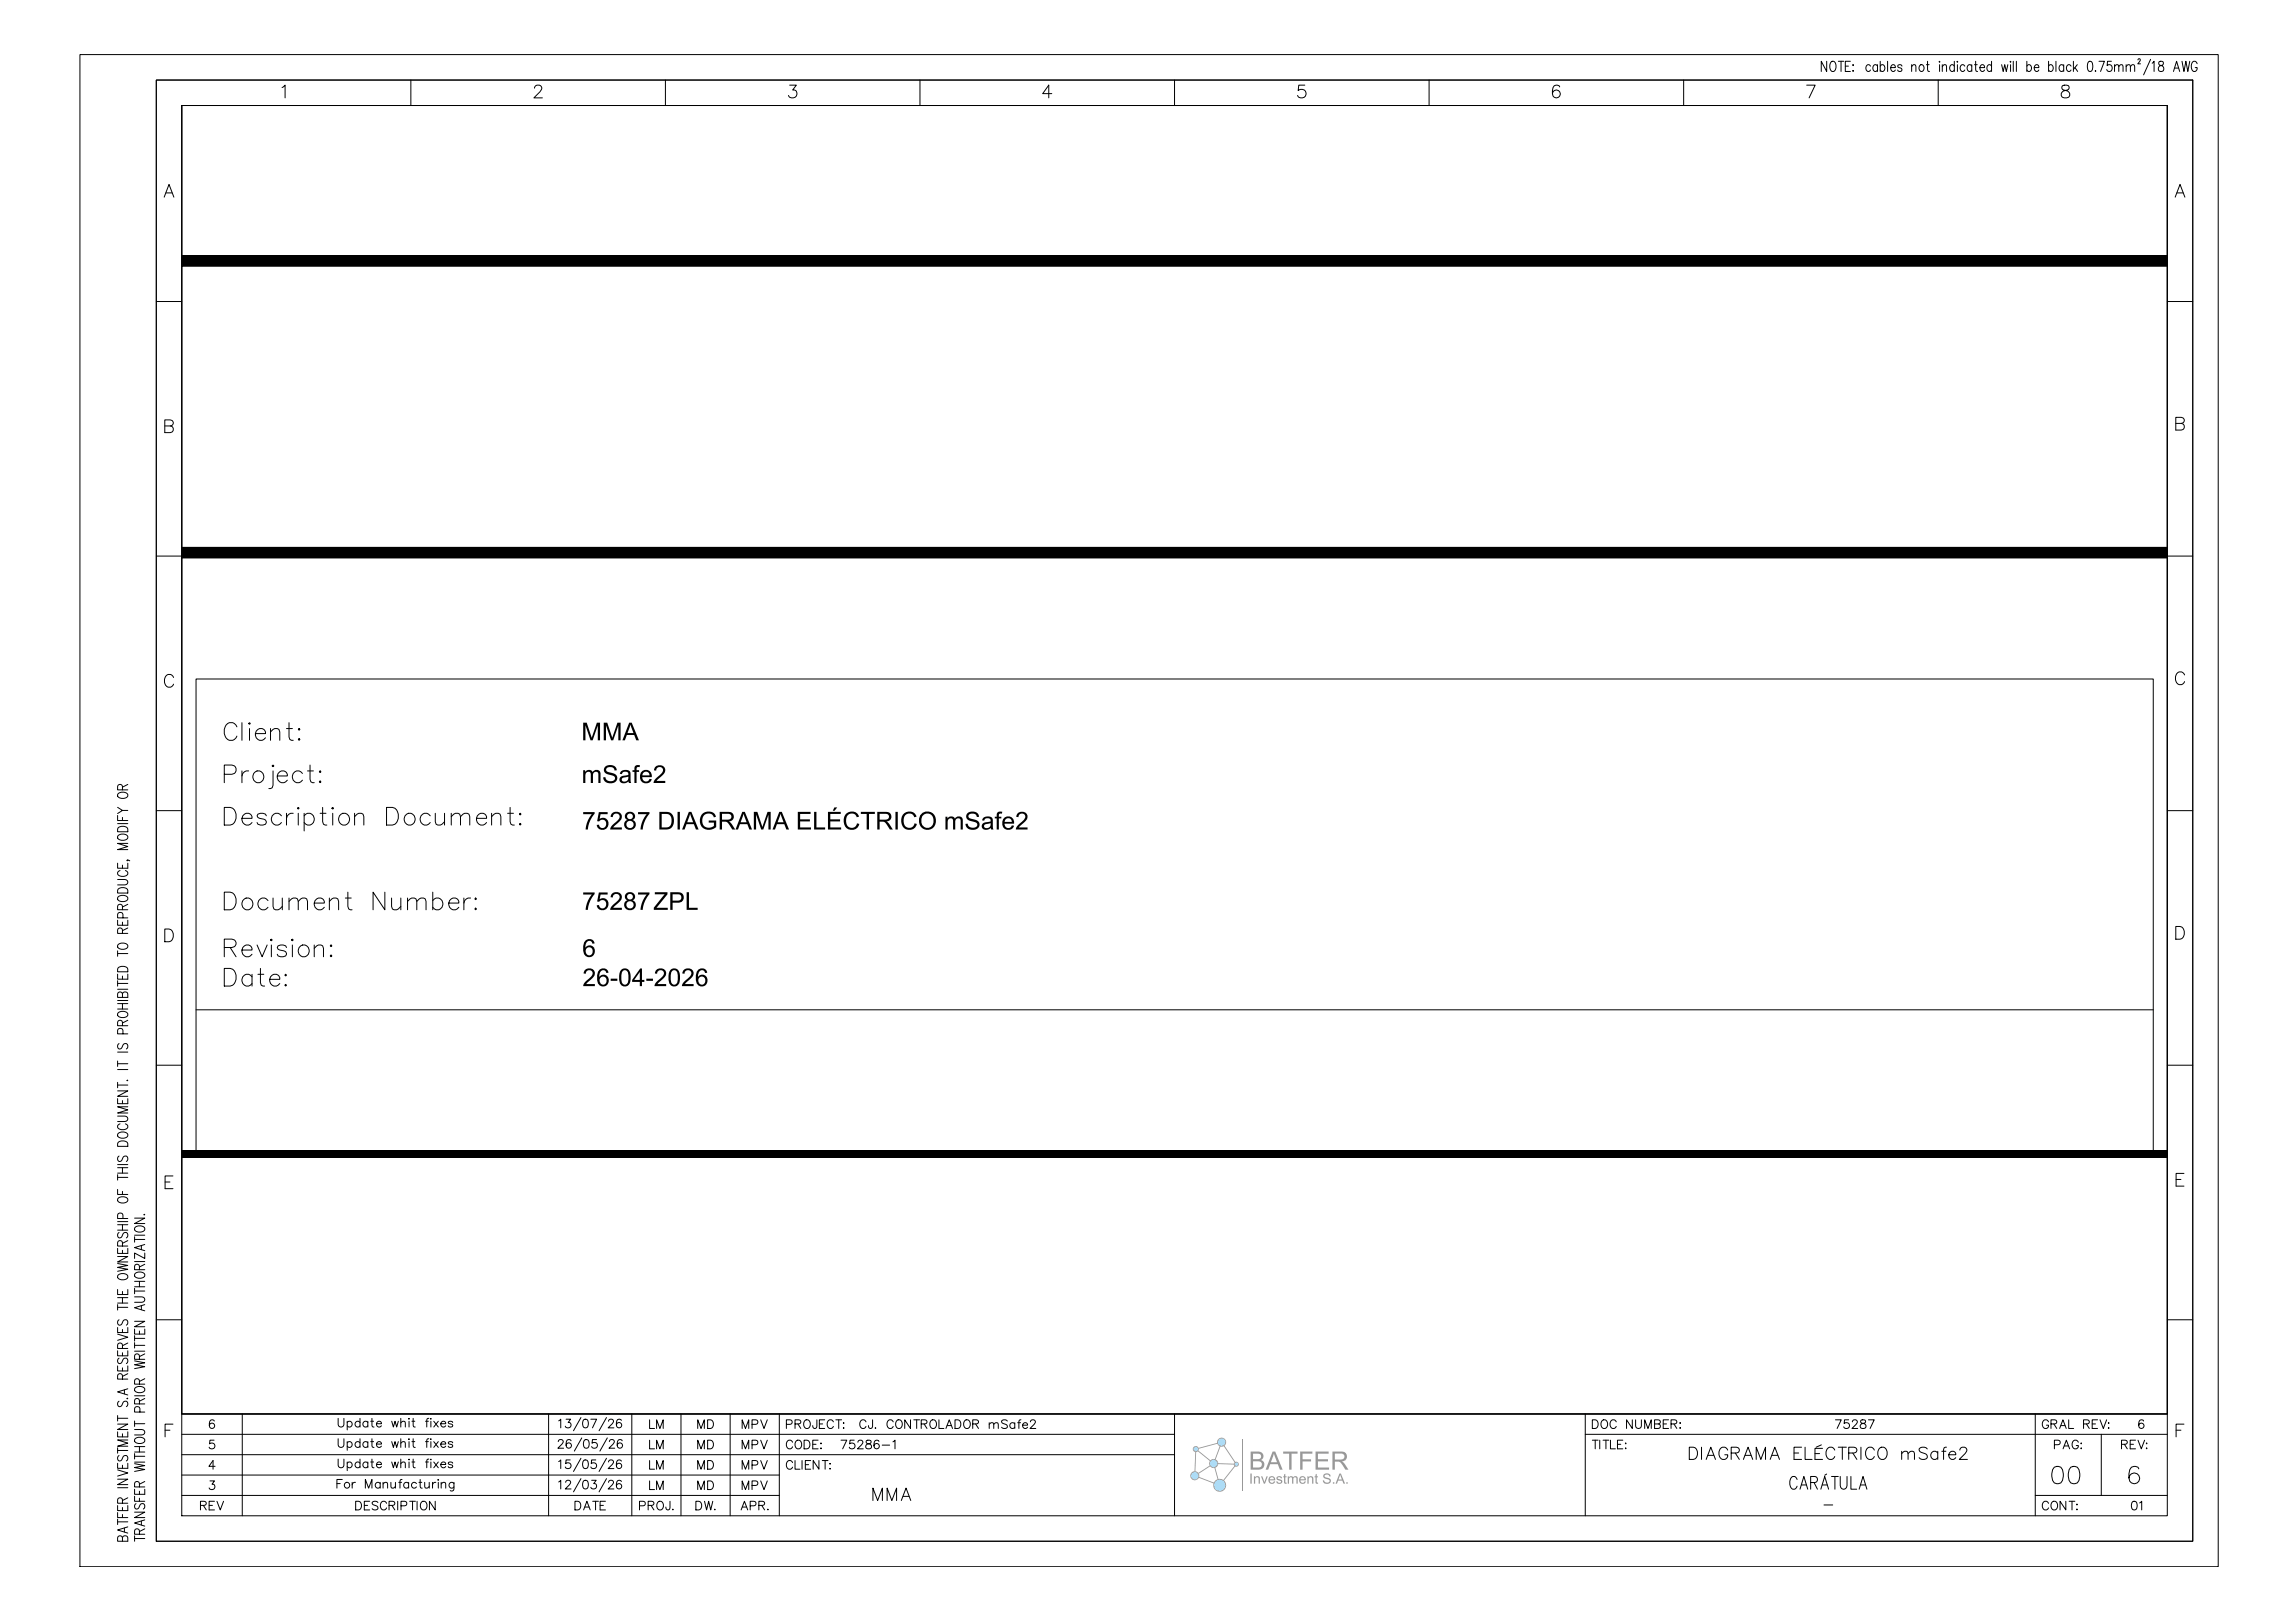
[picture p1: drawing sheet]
<svg xmlns="http://www.w3.org/2000/svg" width="841mm" height="594mm" viewBox="0 0 841 594" stroke-linecap="round" stroke-linejoin="round" font-family="sans-serif">
<!-- layer: 0 -->
<g fill="none" stroke="#000" stroke-width=".37">
<path d="M57.3 29.3h746.1v535.3h-746.1zM66.6 38.7h727.4v479.3h-727.4zM66.6 38.7h727.4v516.6h-727.4zM103.3 32.1l1.1-.9v4.7M150.5 29.3v9.4M195.8 32.3l.5-.9 1.3-.2a1.14 1.14 0 0 1 .7 1.8l-2.7 2.9h3.1M243.8 29.3v9.4M289.3 31.2h2.4l-1.3 1.8a1.5 1.5 0 0 1 1.6 1.7 1.5 1.5 0 0 1-2 1.2l-.7-.3-.4-.6M337 29.3v9.4M385.3 34.3h-3.3l2.2-3.1v4.7M430.3 29.3v9.4M478 31.2h-2.2l-.2 2a1.65 1.65 0 0 1 2.5 0 1.65 1.65 0 0 1-.3 2.4 1.65 1.65 0 0 1-2.4-.6"/>
<path d="M523.6 29.3v9.4M571.4 31.9a1.37 1.37 0 0 0-2-.5 3.6 3.6 0 0 0 0 4.2 1.45 1.45 0 0 0 2.1-.6 1.45 1.45 0 0 0-1-2 1.45 1.45 0 0 0-1.7 1.3M616.8 29.3v9.4M661.9 31.2h3.1l-2.2 4.7M710.1 29.3v9.4M755.6 31.4a.94 .94 0 0 0 .5 1.6 1.93 1.93 0 0 1 2.2 2 1.62 1.62 0 0 1-1.9 .9 1.62 1.62 0 0 1-1.2-1.6 2.14 2.14 0 0 1 2.2-1.3 .94 .94 0 0 0 .4-1.6l-.6-.2zM60.1 72.2l1.8-4.6 1.8 4.6M60.8 70.7h2.2M796.9 72.2l1.8-4.6 1.8 4.6M797.6 70.7h2.2M794 93.7h-727.4v3.8h727.4M57.3 110.5h9.3"/>
<path d="M794 110.5h9.4M60.4 156.1h2a1.22 1.22 0 0 1 1.1 1.2 1.22 1.22 0 0 1-1.1 1.2h-2v-4.7l2.6 .3a1.08 1.08 0 0 1 0 1.7l-.6 .3M797.1 155.1h2a1.22 1.22 0 0 1 1.2 1.2 1.22 1.22 0 0 1-1.2 1.3h-2v-4.7l2.7 .2a1.08 1.08 0 0 1 0 1.8l-.7 .2M57.3 203.7h9.3M794 200.5h-727.4v3.9h727.4M794 203.7h9.4M63.6 248.2a1.71 1.71 0 0 0-2-1.1 1.71 1.71 0 0 0-1.3 1.8 2.04 2.04 0 0 0 .4 2.2 2.04 2.04 0 0 0 2.2 .4l.7-.9M71.8 248.8h717.1v172.8h-717.1zM800.4 247.3a1.71 1.71 0 0 0-2-1.1 1.71 1.71 0 0 0-1.4 1.7 2.04 2.04 0 0 0 .5 2.3 2.04 2.04 0 0 0 2.2 .4l.7-.9M86.8 266.3a2.38 2.38 0 0 0-2.7-1.6 2.38 2.38 0 0 0-1.9 2.5 2.97 2.97 0 0 0 3.1 4l1.2-.9 .3-.6M88.6 264.8v6.4M91.4 264.8l.3 .3-.3 .3-.3-.3z"/>
<path d="M91.4 266.9v4.3M93.6 268.8h3.7a1.85 1.85 0 0 0-1.9-2 1.85 1.85 0 0 0-1.8 2 2.04 2.04 0 0 0 1.2 2.3 2.04 2.04 0 0 0 2.5-.8M99.1 268.1l1.6-1.2 1.5 .3 .3 .9v3.1M99.1 266.9v4.3M105 266.9h2.1M105.9 264.8v5.2l.3 .9 1.2 .3M109.6 266.9l.3 .3-.3 .3-.3-.3zM109.6 270.6l.3 .3-.3 .3-.3-.3zM57.3 297h9.3M82.2 283.7h2.7a1.7 1.7 0 0 0 1.6-1.7 1.7 1.7 0 0 0-1.6-1.7h-2.7v6.4M82.2 295.8h2.1a3.5 3.5 0 0 1 1.6 5.5l-.6 .7-1 .3h-2.1zM88.6 299.8h3.7a1.85 1.85 0 0 0-1.8-1.9 1.85 1.85 0 0 0-1.9 1.9 2.04 2.04 0 0 0 1.2 2.3 2.04 2.04 0 0 0 2.5-.8"/>
<path d="M88.6 282.4v4.3M91.1 282.4a2.08 2.08 0 0 0-2.5 1.9M97.6 298.9a1.95 1.95 0 0 0-3.4 0l.3 .6 .6 .3 2.2 .6 .3 .9a1.95 1.95 0 0 1-3.4 0M100 280.3l.3 .3-.3 .3-.3-.3zM100 282.4v5.3l-.3 .9-1.2 .3M101.6 284.3h3.7a1.85 1.85 0 0 0-1.9-2 1.85 1.85 0 0 0-1.8 2 2.04 2.04 0 0 0 1.2 2.3 2.04 2.04 0 0 0 2.5-.8M103.1 298.9a2.06 2.06 0 0 0-3-.3 2.06 2.06 0 0 0 0 3 2.06 2.06 0 0 0 3-.3M105 298v4.3M107.4 298a2.08 2.08 0 0 0-2.4 1.8M109.3 295.8l.3 .3-.3 .3-.3-.3zM109.3 298v4.3M110.8 283.4a2.06 2.06 0 0 0-3-.3 2.06 2.06 0 0 0 0 3 2.06 2.06 0 0 0 3-.3"/>
<path d="M111.4 298.9a2.06 2.06 0 0 1 3.1-.3 2.06 2.06 0 0 1 0 3 2.06 2.06 0 0 1-3.1-.3M111.4 298v6.4M112.7 282.4h2.1M113.6 280.3v5.2l.3 .9 1.2 .3M117 282.7l.3-.3 .3 .3-.3 .4zM117.3 286.1l.3 .3-.3 .3-.3-.3zM117.3 298h2.1M118.2 295.8v5.2l.3 1 1.2 .3M121.9 295.8l.3 .3-.3 .3-.3-.3zM121.9 298v4.3M129.9 299.2l1.5-1.2 1.6 .3 .3 .9v3.1M129.9 298v4.3"/>
<path d="M141.6 295.8h2.2a3.5 3.5 0 0 1 1.5 5.5l-.6 .7-.9 .3h-2.2zM157.6 298.9a2.06 2.06 0 0 0-3-.3 2.06 2.06 0 0 0 0 3 2.06 2.06 0 0 0 3-.3M159.5 298v3l.3 1 1.5 .3 1.6-1.3M162.9 298v4.3M165.3 299.2l1.6-1.2 1.5 .3 .3 .9v3.1M165.3 298v4.3M168.7 299.2l1.6-1.2 1.5 .3 .3 .9v3.1M174.6 299.8h3.7a1.85 1.85 0 0 0-1.9-1.9 1.85 1.85 0 0 0-1.8 1.9 2.04 2.04 0 0 0 1.2 2.3 2.04 2.04 0 0 0 2.5-.8M180.1 299.2l1.5-1.2 1.6 .3 .3 .9v3.1M180.1 298v4.3M186 298h2.1M186.9 295.8v5.2l.3 1 1.2 .3"/>
<path d="M190.3 298.3l.3-.3 .3 .3-.3 .3zM794 297h9.4M190.3 302l.3-.3 .3 .3-.3 .3zM82.2 326.8h2.1a3.5 3.5 0 0 1 1.6 5.6l-.6 .6-1 .3h-2.1zM98.2 329.9a2.06 2.06 0 0 0-3.1-.3 2.06 2.06 0 0 0 0 3.1 2.06 2.06 0 0 0 3.1-.3M100 329v3.1l.3 .9 1.6 .3 1.5-1.2M103.4 329v4.3M105.9 330.2l1.5-1.2 1.6 .3 .3 .9v3.1M105.9 329v4.3M109.3 330.2l1.5-1.2 1.6 .3 .3 .9v3.1M115.1 330.8h3.7a1.85 1.85 0 0 0-1.8-1.9 1.85 1.85 0 0 0-1.9 1.9 2.04 2.04 0 0 0 1.2 2.4 2.04 2.04 0 0 0 2.5-.8M120.7 330.2l1.5-1.2 1.5 .3 .4 .9v3.1"/>
<path d="M120.7 329v4.3M126.5 329h2.2M127.4 326.8v5.3l.4 .9 1.2 .3M141 326.8v6.5l-4.3-6.5v6.5M143.5 329v3.1l.3 .9 1.5 .3 1.5-1.2M146.8 329v4.3M149.3 330.2l1.6-1.2 1.5 .3 .3 .9v3.1M149.3 329v4.3M152.7 330.2l1.5-1.2 1.6 .3 .3 .9v3.1M158.6 329.9a2.06 2.06 0 0 1 3-.3 2.06 2.06 0 0 1 0 3.1 2.06 2.06 0 0 1-3-.3M158.6 326.8v6.5M164.4 330.8h3.7a1.85 1.85 0 0 0-1.8-1.9 1.85 1.85 0 0 0-1.9 1.9 2.04 2.04 0 0 0 1.2 2.4 2.04 2.04 0 0 0 2.5-.8"/>
<path d="M169.9 329v4.3M172.4 329a2.08 2.08 0 0 0-2.5 1.8M174 329.3l.3-.3 .3 .3-.3 .3zM174 333l.3-.3 .3 .3-.3 .3zM797.1 339.4h1.6a2.49 2.49 0 0 1 1.6 2.4 2.49 2.49 0 0 1-1.6 2.3h-1.6zM60.4 340.4h1.5a2.49 2.49 0 0 1 1.6 2.3 2.49 2.49 0 0 1-1.6 2.3h-1.5zM82.2 347.1h2.7l1-.3a1.49 1.49 0 0 0 0-2.4l-1-.4h-2.7v6.5M82.2 354.8h2.1a3.5 3.5 0 0 1 1.6 5.5l-.6 .6-1 .4h-2.1zM84.3 347.1l2.2 3.4M88.6 348.1h3.7a1.85 1.85 0 0 0-1.8-2 1.85 1.85 0 0 0-1.9 2 2.04 2.04 0 0 0 1.2 2.3 2.04 2.04 0 0 0 2.5-.8M92.3 357.9a2.06 2.06 0 0 0-3-.3 2.06 2.06 0 0 0 0 3 2.06 2.06 0 0 0 3-.3M92.3 356.9v4.4"/>
<path d="M94.2 346.2l1.8 4.3 1.9-4.3M94.5 356.9h2.1M95.4 354.8v5.2l.3 .9 1.3 .4M98.8 358.8h3.7a1.85 1.85 0 0 0-1.8-2 1.85 1.85 0 0 0-1.9 2 2.04 2.04 0 0 0 1.2 2.3 2.04 2.04 0 0 0 2.5-.8M99.1 344.4l.3-.4 .3 .4-.3 .3zM99.4 346.2v4.3M104.7 356.9l.3 .3-.3 .4-.4-.4zM105 347.1a1.95 1.95 0 0 0-3.4 0l.3 .6 2.8 1 .3 .9a1.95 1.95 0 0 1-3.4 0M107.1 344l.3 .4-.3 .3-.3-.3zM107.1 346.2v4.3M115.1 347.4l1.6-1.2 1.5 .3 .3 .9v3.1M115.1 346.2v4.3"/>
<path d="M121.3 346.2l.3 .3-.3 .3-.3-.3zM121.3 349.9l.3 .3-.3 .3-.3-.3zM71.8 370h717.1M104.7 360.6l.3 .3-.3 .4-.4-.4zM57.3 390.2h9.3M794 390.2h9.4M60.5 433h1.8M63.4 430.8h-2.9v4.7h2.9M797.2 432.1h1.8M800.1 429.9h-2.9v4.6h2.9M57.3 483.5h9.3M794 483.5h9.4"/>
<path d="M66.6 518h727.4M88.8 518v37.3M201 518v37.3M231.5 518v37.3M249.5 518v37.3M267.5 518v37.3M285.5 518v37.3M430.3 518v37.3M580.8 518v37.3M745.6 518v37.3M60.5 524h1.8M63.4 521.7h-2.9v4.7"/>
<path d="M66.6 532.9h363.7M66.6 525.5h363.7M580.8 525.5h213.2M769.8 525.5v22.4M797.2 524h1.8M800.1 521.7h-2.9v4.7M66.6 547.9h218.9M66.6 540.4h218.9M745.6 547.9h48.4"/>
<circle cx="94.6" cy="284.5" r="2.14"/>
<circle cx="126.1" cy="300" r="2.14"/>
<circle cx="150.1" cy="300" r="2.14"/>
<circle cx="90.6" cy="331.1" r="2.14"/>
<circle cx="111.3" cy="348.3" r="2.14"/>
</g>
<g fill="#000">
<path d="M66.6 93.7h727.4v3.8h-727.4zM66.6 200.5h727.4v3.9h-727.4zM66.6 421.6h727.4v2.6h-727.4z"/>
<path d="M213.7 264.8h1.2l1.9 5.5 1.9-5.5h1.1v6.4h-.8v-5.4l-1.9 5.4h-.7l-1.9-5.5v5.5h-.8zM221.2 264.8h1.3l1.8 5.5 1.9-5.5h1.2v6.4h-.9v-5.4l-1.8 5.4h-.8l-1.9-5.5v5.5h-.8zM230.5 264.8h.9l2.7 6.4h-1l-.7-1.9h-2.8l-.7 1.9h-.9zM231 265.4l-1.1 3.2h2.2z"/>
<path d="M213.7 282.2h.7v.6a1.58 1.58 0 0 1 2.7 .1 1.52 1.52 0 0 1 1.8-.8 1.52 1.52 0 0 1 1.1 1.5v3.3h-.8v-3a1.05 1.05 0 0 0-1.1-1.2 1.05 1.05 0 0 0-.9 1.4v2.8h-.8v-3.1a1.02 1.02 0 0 0-1.1-1 1.02 1.02 0 0 0-.8 1.3v2.8h-.8zM221.7 280.9a2.53 2.53 0 0 1 4.3 1.3l-.9 .1a1.62 1.62 0 0 0-1.4-1.3 1.62 1.62 0 0 0-1.6 1v.2a4.5 4.5 0 0 0 2.9 1.3 1.88 1.88 0 0 1 1 2.3 1.88 1.88 0 0 1-2.2 1.2 2.33 2.33 0 0 1-2.8-2.2l.8-.1a1.86 1.86 0 0 0 1.6 1.5 1.86 1.86 0 0 0 1.9-1.1 1.52 1.52 0 0 0-1.9-1.2 1.84 1.84 0 0 1-1.9-.9 1.84 1.84 0 0 1 .2-2.1zM227.6 282.5a2.1 2.1 0 0 1 3.4 .7l.3 3.7h-.9l-.1-.6a2.06 2.06 0 0 1-3.4-.4v-.3a1.86 1.86 0 0 1 2.4-1.5l.9-.2a1.18 1.18 0 0 0-1-1.3 1.18 1.18 0 0 0-1.3 1l-.8-.1zM228 285.1l-.1 .1a.95 .95 0 0 0 .4 1.2 .95 .95 0 0 0 1.3-.3l.5-.6 .1-1zM232.8 280.6l.7-.3 1 .1-.2 .7a.82 .82 0 0 0-1 .1 .82 .82 0 0 0-.1 1h.9v.6h-.9v4.1h-.8v-4.1h-.7v-.6h.7l.1-1.1zM235.4 282.4a2.23 2.23 0 0 1 2.5 0 2.23 2.23 0 0 1 .9 2.3h-3.5a1.37 1.37 0 0 0 1 1.6 1.37 1.37 0 0 0 1.7-1l.8 .1a2.27 2.27 0 0 1-2.9 1.4 2.27 2.27 0 0 1-1.4-2.8l.3-1zM235.6 283.3l-.3 .8h2.7a1.3 1.3 0 0 0-.9-1.4 1.3 1.3 0 0 0-1.5 .6zM240 281.1a2.03 2.03 0 0 1 2.9-.5 2.03 2.03 0 0 1 .3 2.9l-2.6 2.6h3.1v.8h-4.2a3.9 3.9 0 0 1 2.1-2.9l.7-.7a1.28 1.28 0 0 0 0-2.2 1.28 1.28 0 0 0-1.9 1.2l-.8-.1z"/>
<path d="M213.7 297.5h4.1v.6a9.8 9.8 0 0 0-2.4 5.8h-.8a9.4 9.4 0 0 1 2.2-5.6h-3.1zM219.4 297.5h3.2v.8h-2.6l-.3 1.7a2.22 2.22 0 0 1 3.3 2 2.22 2.22 0 0 1-3.5 1.8l-.5-.5-.4-1.1 .9-.1a1.37 1.37 0 0 0 1.7 1.2 1.37 1.37 0 0 0 .9-1.9 1.41 1.41 0 0 0-1.1-1.1 1.41 1.41 0 0 0-1.5 .6l-.7-.1zM224.1 298.1a2.03 2.03 0 0 1 2.9-.5 2.03 2.03 0 0 1 .3 2.9l-2.6 2.6h3.1v.8h-4.2a3.9 3.9 0 0 1 2.1-2.8l.7-.7a1.28 1.28 0 0 0 0-2.2 1.28 1.28 0 0 0-1.9 1.2l-.8-.1zM229.2 298.1a1.84 1.84 0 0 1 2.5-.6 1.84 1.84 0 0 1 .6 2.5l-.6 .4a1.94 1.94 0 0 1 1.1 2.5 1.94 1.94 0 0 1-2.5 1.1 1.87 1.87 0 0 1-1.6-1.6 1.87 1.87 0 0 1 1.2-2 1.43 1.43 0 0 1-.7-2.3zM229.7 299.1a1.1 1.1 0 0 0 2.2 0 1.1 1.1 0 0 0-2.2 0zM229.5 302a1.32 1.32 0 0 0 2.6 0 1.32 1.32 0 0 0-2.6 0zM233.8 297.5h4.1v.6a9.8 9.8 0 0 0-2.4 5.8h-.8a9.4 9.4 0 0 1 2.2-5.6h-3.1zM241.6 297.4h2.2a2.84 2.84 0 0 1 3.1 3.6 2.7 2.7 0 0 1-3 2.9h-2.3zM242.4 298.2v4.9h1.4a2.17 2.17 0 0 0 2.2-3 1.87 1.87 0 0 0-2.2-1.9zM248.2 297.4h.9v6.5h-.9zM252.4 297.4h.9l2.6 6.5h-.9l-.8-2h-2.7l-.7 2h-.9zM252.8 298.1l-1 3.1h2.1zM257.6 297.9a2.95 2.95 0 0 1 4.7 1.3l-.8 .3a2.27 2.27 0 0 0-2.9-1.3 2.27 2.27 0 0 0-1.3 2.9 2.53 2.53 0 0 0 1.7 2 2.53 2.53 0 0 0 2.6-.5v-1.2h-1.9v-.8h2.7v2.4a3.5 3.5 0 0 1-5.2 .1 3.5 3.5 0 0 1 .4-5.2zM263.7 297.4h2.8a1.8 1.8 0 0 1 2.3 1.5 1.8 1.8 0 0 1-1.8 2.1l1.1 .9 1.3 2h-1.1l-1.6-2.4-1-.5h-1.2v2.9h-.8zM264.5 298.1v2.2h1.9a1.13 1.13 0 0 0 1.5-.9 1.13 1.13 0 0 0-1.3-1.3zM272 297.4h.9l2.6 6.5h-1l-.7-2h-2.7l-.7 2h-.9zM272.4 298.1l-1.1 3.1h2.2zM276.2 297.4h1.3l1.8 5.6 1.9-5.6h1.2v6.5h-.9v-5.4l-1.9 5.4h-.7l-1.9-5.5v5.5h-.8zM285.5 297.4h.9l2.7 6.5h-1l-.8-2h-2.7l-.7 2h-.9zM285.9 298.1l-1 3.1h2.2zM292.3 297.4h4.7v.8h-3.9v2h3.6v.7h-3.6v2.2h4v.8h-4.8zM298.3 297.4h.8v5.7h3.2v.8h-4zM303.3 297.4h4.7v.8h-3.8v2h3.6v.7h-3.6v2.2h4v.8h-4.9zM305.7 295.8h1l-.9 1.2h-.7zM310.2 297.9a2.81 2.81 0 0 1 4.5 1.3l-.8 .2a2.03 2.03 0 0 0-2.6-1.3 2.03 2.03 0 0 0-1.3 2.5 2.06 2.06 0 0 0 1.4 2.6 2.06 2.06 0 0 0 2.6-1.6l.8 .2a2.99 2.99 0 0 1-3.7 2.1 2.99 2.99 0 0 1-2-3.8l.2-.9zM315.4 297.4h5.1v.8h-2.1v5.7h-.9v-5.7h-2.1zM321.4 297.4h2.9a1.8 1.8 0 0 1 2.3 1.5 1.8 1.8 0 0 1-1.8 2.1l1 .9 1.3 2h-1.1l-1.6-2.4-1-.5h-1.1v2.9h-.9zM322.3 298.1v2.2h1.8a1.13 1.13 0 0 0 1.6-.9 1.13 1.13 0 0 0-1.4-1.3zM328.1 297.4h.8v6.5h-.8zM331.3 297.9a2.81 2.81 0 0 1 4.5 1.3l-.9 .2a2.03 2.03 0 0 0-2.5-1.3 2.03 2.03 0 0 0-1.3 2.5 2.06 2.06 0 0 0 1.4 2.6 2.06 2.06 0 0 0 2.5-1.6l.9 .2a2.99 2.99 0 0 1-3.8 2.1 2.99 2.99 0 0 1-1.9-3.8l.2-.9zM338 297.8a3.3 3.3 0 0 1 4.9 2.6 3.3 3.3 0 0 1-4.4 3.4 3.6 3.6 0 0 1-.5-6zM337.9 299a2.95 2.95 0 0 0 1.4 4.3 2.53 2.53 0 0 0 2.6-3.7 2.21 2.21 0 0 0-1.8-1.6 2.21 2.21 0 0 0-2.2 1zM346.4 299.2h.7v.7a1.58 1.58 0 0 1 2.7 0 1.52 1.52 0 0 1 1.8-.8 1.52 1.52 0 0 1 1.1 1.6v3.2h-.8v-3a1.05 1.05 0 0 0-1.1-1.2 1.05 1.05 0 0 0-.8 1.5v2.7h-.8v-3a1.02 1.02 0 0 0-1.2-1.1 1.02 1.02 0 0 0-.8 1.4v2.7h-.8zM354.4 298a2.53 2.53 0 0 1 4.3 1.3h-.8a1.62 1.62 0 0 0-1.5-1.2 1.62 1.62 0 0 0-1.6 .9v.2a4.5 4.5 0 0 0 3 1.3 1.88 1.88 0 0 1 1 2.4 1.88 1.88 0 0 1-2.3 1.1 2.33 2.33 0 0 1-2.8-2.2h.8a1.86 1.86 0 0 0 1.6 1.4 1.86 1.86 0 0 0 1.9-1.1 1.52 1.52 0 0 0-1.9-1.2 1.84 1.84 0 0 1-1.8-.9 1.84 1.84 0 0 1 .1-2zM360.3 299.6a2.1 2.1 0 0 1 3.4 .6l.3 3.7h-.8l-.2-.6a2.06 2.06 0 0 1-3.3-.3v-.3a1.86 1.86 0 0 1 2.3-1.6l.9-.2a1.18 1.18 0 0 0-1-1.3 1.18 1.18 0 0 0-1.3 1.1l-.8-.1zM360.7 302.2l-.1 .1a.95 .95 0 0 0 .5 1.1 .95 .95 0 0 0 1.2-.2l.6-.7v-1zM365.5 297.6l.7-.3 1 .1-.1 .7a.82 .82 0 0 0-1 .1 .82 .82 0 0 0-.2 1h1v.6h-1v4.1h-.7v-4.1h-.7v-.6h.7v-1.1zM368.1 299.4a2.23 2.23 0 0 1 2.5 .1 2.23 2.23 0 0 1 .9 2.3h-3.5a1.37 1.37 0 0 0 1.1 1.5 1.37 1.37 0 0 0 1.6-.9l.8 .1a2.27 2.27 0 0 1-2.9 1.4 2.27 2.27 0 0 1-1.4-2.9l.3-.9zM368.3 300.3l-.2 .8h2.6a1.3 1.3 0 0 0-.9-1.3 1.3 1.3 0 0 0-1.5 .5zM372.7 298.1a2.03 2.03 0 0 1 2.9-.5 2.03 2.03 0 0 1 .3 2.9l-2.6 2.6h3.2v.8h-4.3a3.9 3.9 0 0 1 2.2-2.8l.7-.7a1.28 1.28 0 0 0-.1-2.2 1.28 1.28 0 0 0-1.9 1.2l-.8-.1z"/>
<path d="M213.7 327h4.1v.6a9.8 9.8 0 0 0-2.4 5.7h-.8a9.4 9.4 0 0 1 2.2-5.6h-3.1zM219.4 327h3.2v.7h-2.6l-.3 1.8a2.22 2.22 0 0 1 3.3 2 2.22 2.22 0 0 1-3.5 1.7l-.5-.5-.4-1.1h.9a1.37 1.37 0 0 0 1.7 1.2 1.37 1.37 0 0 0 .9-1.9 1.41 1.41 0 0 0-1.1-1.1 1.41 1.41 0 0 0-1.5 .6l-.7-.1zM224.1 327.6a2.03 2.03 0 0 1 2.9-.5 2.03 2.03 0 0 1 .3 2.9l-2.6 2.6h3.1v.7h-4.2a3.9 3.9 0 0 1 2.1-2.8l.7-.7a1.28 1.28 0 0 0 0-2.2 1.28 1.28 0 0 0-1.9 1.2l-.8-.1zM229.2 327.6a1.84 1.84 0 0 1 2.5-.6 1.84 1.84 0 0 1 .6 2.5l-.6 .3a1.94 1.94 0 0 1 1.1 2.5 1.94 1.94 0 0 1-2.5 1.2 1.87 1.87 0 0 1-1.6-1.7 1.87 1.87 0 0 1 1.2-2 1.43 1.43 0 0 1-.7-2.2zM229.7 328.5a1.1 1.1 0 0 0 2.2 0 1.1 1.1 0 0 0-2.2 0zM229.5 331.5a1.32 1.32 0 0 0 2.6 0 1.32 1.32 0 0 0-2.6 0zM233.8 327h4.1v.6a9.8 9.8 0 0 0-2.4 5.7h-.8a9.4 9.4 0 0 1 2.2-5.6h-3.1z"/>
<path d="M239.9 326.9h4.6v.7l-4 5h4.1v.7h-5.1v-.8l4-4.9h-3.6zM245.6 326.9h2.4a2 2 0 0 1 2.4 1 2 2 0 0 1-.7 2.5l-.9 .3h-2.4v2.6h-.8zM246.4 327.6v2.3a3.8 3.8 0 0 0 2.9-.3 1.2 1.2 0 0 0 .2-1.4 1.2 1.2 0 0 0-1.4-.6zM251.6 326.9h.8v5.7h3.2v.7h-4z"/>
<path d="M214.7 344.4a1.9 1.9 0 0 1 1.9-.3 1.9 1.9 0 0 1 1.2 1.6h-.8a1.24 1.24 0 0 0-1.3-1 1.24 1.24 0 0 0-1.1 1.3l-.2 1.2a2 2 0 0 1 2.9-.5 2 2 0 0 1 .4 2.9 2.14 2.14 0 0 1-2.5 1 2.14 2.14 0 0 1-1.5-2.2 4.9 4.9 0 0 1 1-4zM215.1 347.2a1.42 1.42 0 0 0-.3 2.2 1.42 1.42 0 0 0 2.1 0 1.43 1.43 0 0 0 0-1.8 1.43 1.43 0 0 0-1.8-.4z"/>
<path d="M214.2 355.5a2.03 2.03 0 0 1 2.9-.5 2.03 2.03 0 0 1 .3 2.9l-2.6 2.6h3.1v.8h-4.2a3.9 3.9 0 0 1 2.2-2.8l.7-.7a1.28 1.28 0 0 0-.1-2.3 1.28 1.28 0 0 0-1.9 1.2h-.8zM219.8 355.2a1.9 1.9 0 0 1 1.9-.4 1.9 1.9 0 0 1 1.2 1.6l-.8 .1a1.24 1.24 0 0 0-1.3-1.1 1.24 1.24 0 0 0-1.1 1.3l-.2 1.2a2 2 0 0 1 2.9-.5 2 2 0 0 1 .4 2.9 2.14 2.14 0 0 1-2.5 1 2.14 2.14 0 0 1-1.5-2.2 4.9 4.9 0 0 1 1-3.9zM220.2 358a1.42 1.42 0 0 0-.3 2.1 1.42 1.42 0 0 0 2.1 0 1.43 1.43 0 0 0 0-1.8 1.43 1.43 0 0 0-1.8-.3zM223.7 358.5h2.5v.8h-2.5zM227.5 355.4a2.03 2.03 0 0 1 2.3-.5 2.03 2.03 0 0 1 1.2 1.9 4.2 4.2 0 0 1-1.1 4.4l-.6 .2a1.9 1.9 0 0 1-2.2-1.1l-.3-2.8zM228.2 355.7a5.4 5.4 0 0 0 0 4.8l1 .2a2.18 2.18 0 0 0 1-2.6 1.91 1.91 0 0 0-1.3-2.7zM234.5 354.8h.7v4.2h.9v.7h-.9v1.6h-.8v-1.6h-2.8v-.7zM234.4 356.1l-2 2.9h2zM236.8 358.5h2.4v.8h-2.4zM240.3 355.5a2.03 2.03 0 0 1 2.9-.5 2.03 2.03 0 0 1 .4 2.9l-2.7 2.6h3.2v.8h-4.3a3.9 3.9 0 0 1 2.2-2.8l.7-.7a1.28 1.28 0 0 0-.1-2.3 1.28 1.28 0 0 0-1.8 1.2h-.9zM245.6 355.4a2.03 2.03 0 0 1 2.2-.5 2.03 2.03 0 0 1 1.3 1.9 4.2 4.2 0 0 1-1.1 4.4l-.6 .2a1.9 1.9 0 0 1-2.2-1.1l-.3-2.8zM246.3 355.7a5.4 5.4 0 0 0 0 4.8l1 .2a2.18 2.18 0 0 0 1-2.6 1.91 1.91 0 0 0-1.3-2.7zM250.3 355.5a2.03 2.03 0 0 1 2.9-.5 2.03 2.03 0 0 1 .4 2.9l-2.7 2.6h3.2v.8h-4.3a3.9 3.9 0 0 1 2.2-2.8l.7-.7a1.28 1.28 0 0 0 0-2.3 1.28 1.28 0 0 0-1.9 1.2h-.8zM255.9 355.2a1.9 1.9 0 0 1 2-.4 1.9 1.9 0 0 1 1.2 1.6l-.8 .1a1.24 1.24 0 0 0-1.4-1.1 1.24 1.24 0 0 0-1.1 1.3l-.1 1.2a2 2 0 0 1 2.9-.5 2 2 0 0 1 .3 2.9 2.14 2.14 0 0 1-2.5 1 2.14 2.14 0 0 1-1.5-2.2 4.9 4.9 0 0 1 1-3.9zM256.4 358a1.42 1.42 0 0 0-.3 2.1 1.42 1.42 0 0 0 2.1 0 1.43 1.43 0 0 0 0-1.8 1.43 1.43 0 0 0-1.8-.3z"/>
</g>
<!-- layer: 05 -->
<path d="M66.6 38.7h727.4v479.3h-727.4z" fill="none" stroke="#000" stroke-width=".37"/>
<!-- layer: Texto Rotulo -->
<g fill="none" stroke="#000" stroke-width=".37">
<path d="M43.1 298.8v1.8h3.7M43.1 295.8l1.8 1.1-1.8 1.1M43.3 290.8a2.48 2.48 0 0 1 3.5 .3 1.78 1.78 0 0 1-2.8 1.3 1 1 0 0 1-.7-1.6zM44.9 289.4v-1.3a.91 .91 0 0 0-.9-.7 .91 .91 0 0 0-.9 .7v1.3h3.7M44.9 299.5v1.1M44.9 296.9h1.9M46.8 287.4l-1.9 1M43.1 316.2v1.9h3.7v-1.9M43.1 301.7h3.7M43.3 306.1a2.48 2.48 0 0 1 3.5 .3 1.78 1.78 0 0 1-2.8 1.3 1 1 0 0 1-.7-1.6zM43.3 303.3a2.34 2.34 0 0 1 3.5 .4v1h-3.7zM44 318.9a1.1 1.1 0 0 0-.9 1.4 1.1 1.1 0 0 0 1.4 .8h.9a1.1 1.1 0 0 0 1.4-.8 1.1 1.1 0 0 0-.9-1.4"/>
<path d="M44.9 316.9v1.2M46.6 315.1v.3v-.3l.9 .3M46.8 309h-3.7l3.7 1.1-3.7 1.2h3.7M43.1 337.1v1.9h3.7v-1.9M43.1 322.2h2.7a1 1 0 0 1 1 1 1 1 0 0 1-1 1h-2.7M43.3 328.6a2.48 2.48 0 0 1 3.5 .3 1.78 1.78 0 0 1-2.8 1.3 1 1 0 0 1-.7-1.6zM43.3 325.8a2.34 2.34 0 0 1 3.5 .4v1h-3.7zM44.9 333.3v-1.3a.91 .91 0 0 0-.9-.7 .91 .91 0 0 0-.9 .7v1.3h3.7M44.9 337.8v1.2M45 336.3v-1.3a1.01 1.01 0 0 0-.9-.8 1.01 1.01 0 0 0-1 .8v1.3h3.7M46.8 340l-1.9 1M46.8 331.3l-1.9 1"/>
<path d="M43.1 356.9v1.8h3.7v-1.8M43.1 348.4v1.9M43.1 359.3v2M43.1 349.3h3.7M43.3 354.6a2.34 2.34 0 0 1 3.5 .4v1h-3.7zM43.3 346.1a2.48 2.48 0 0 1 3.5 .3 1.78 1.78 0 0 1-2.8 1.2 1 1 0 0 1-.7-1.5zM44.9 342v-1.3a.91 .91 0 0 0-.9-.8 .91 .91 0 0 0-.9 .8v1.3h3.7M44.9 357.6v1.1M43.1 369.7h3.7M43.1 367.7h3.7M43.1 366.5h3.7M43.1 362.4h3.7"/>
<path d="M43.1 360.3h3.7M43.3 371.1a2.48 2.48 0 0 1 3.5 .3 1.78 1.78 0 0 1-2.8 1.3 1 1 0 0 1-.7-1.6zM44.9 375.8v-1.3a.91 .91 0 0 0-.9-.7 .91 .91 0 0 0-.9 .7v1.3h3.7M44.9 364.1a.91 .91 0 0 0-.9-.7 .91 .91 0 0 0-.9 .7v1.3h3.7v-1.3a1.01 1.01 0 0 0-1-.7 1.01 1.01 0 0 0-.9 .7v1.3M44.9 367.7v2M45 378.8v-1.3a1.01 1.01 0 0 0-.9-.8 1.01 1.01 0 0 0-1 .8v1.3h3.7M46.8 373.8l-1.9 1M43.1 399.7h3.7l-3.7 1.9h3.7M43.1 388.7v2M43.1 396.5v2M43.1 397.5h3.7M43.1 391.8h3.7"/>
<path d="M43.1 389.7h3.7M43.1 385.4h3.7M43.6 382.3a.99 .99 0 0 0-.5 1.3 .99 .99 0 0 0 1.2 .6l.9-1.6a.94 .94 0 0 1 1.6 .4l-.2 1-.3 .3M46.6 395.7l.2 .1h-.3M43.1 408.9h2.7a1 1 0 0 1 1 1 1 1 0 0 1-1 1h-2.7M43.1 402.5v1.8h3.7v-1.8M43.3 418.6a2.34 2.34 0 0 1 3.5 .4v1h-3.7zM43.3 415.3a2.48 2.48 0 0 1 3.5 .3 1.78 1.78 0 0 1-2.8 1.2 1 1 0 0 1-.7-1.5zM44 411.7a1.1 1.1 0 0 0-.9 1.4 1.1 1.1 0 0 0 1.4 .8h.9a1.1 1.1 0 0 0 1.4-.8 1.1 1.1 0 0 0-.9-1.4M44.9 403.2v1.1M46.8 405.5h-3.7l3.7 1.1-3.7 1.2h3.7M43.1 435.8v1.8h3.7"/>
<path d="M43.1 430.4v1.9M43.1 431.3h3.7M43.1 429.8h3.7M43.1 427.8h3.7M43.1 426.7h3.7M43.3 439a2.48 2.48 0 0 1 3.5 .3 1.78 1.78 0 0 1-2.8 1.3 1 1 0 0 1-.7-1.6zM43.6 423.5a.99 .99 0 0 0-.5 1.3 .99 .99 0 0 0 1.2 .6l.9-1.6a.94 .94 0 0 1 1.6 .4l-.2 1-.3 .3M44.9 427.8v2M44.9 436.5v1.1M43.1 457.4v1.8h3.7v-1.8M43.1 450.7h3.7M43.1 448.7h3.7"/>
<path d="M43.1 447.5h3.7M43.6 451.5a.99 .99 0 0 0-.5 1.3 .99 .99 0 0 0 1.2 .6l.9-1.6a.94 .94 0 0 1 1.6 .4l-.2 1-.3 .3M44.9 456.5v-1.3a.91 .91 0 0 0-.9-.7 .91 .91 0 0 0-.9 .7v1.3h3.7M44.9 448.7v2M44.9 458.1v1.1M45 446.4v-1.3a1.01 1.01 0 0 0-.9-.7 1.01 1.01 0 0 0-1 .7v1.3h3.7M46.8 454.5l-1.9 1M49.3 446.3h3.7l-3.7 2h3.7M49.3 453.1v2M49.3 454.1h3.7M49.3 452.5h3.7M49.5 449.7a2.48 2.48 0 0 1 3.5 .3 1.78 1.78 0 0 1-2.8 1.2 1 1 0 0 1-.7-1.5z"/>
<path d="M51.8 456.4v1.4M52.9 444.8l.1 .2h-.3M53 459.1v1.9l-3.7-1.9v1.9M53 455.9l-3.7 1.2 3.7 1.1M43.1 472.4v1.9h3.7v-1.9M43.1 462.9l3.7 .7-3.7 .7 3.7 .7-3.7 .7M43.1 460.3h3.7l-3.7 2h3.7M43.1 478v1.9M43.1 479h3.7M43.1 477.4h3.7M43.1 475.4h3.7M43.3 467.2a2.48 2.48 0 0 1 3.5 .2 1.78 1.78 0 0 1-2.8 1.3 1 1 0 0 1-.7-1.5z"/>
<path d="M44.9 473.1v1.2M44.9 475.4v2M49.3 475.1h2.7a1 1 0 0 1 1 1 1 1 0 0 1-1 1h-2.7M49.3 472v2M49.3 473h3.7M49.3 471.4h3.7M49.3 469.4h3.7M49.3 462.2h3.7M49.5 466.6a2.48 2.48 0 0 1 3.5 .3 1.78 1.78 0 0 1-2.8 1.3 1 1 0 0 1-.7-1.6zM51.1 465.2v-1.3a.91 .91 0 0 0-.9-.7 .91 .91 0 0 0-.9 .7v1.3h3.7M51.1 469.4v2M51.8 478.4v1.4"/>
<path d="M53 478l-3.7 1.1 3.7 1.1M53 463.2l-1.9 1M43.1 494.9v1.8h3.7v-1.8M43.1 488.8l3.7 1.1-3.7 1.1M43.1 486.3v1.9h3.7v-1.9M43.6 497.6a.99 .99 0 0 0-.5 1.2 .99 .99 0 0 0 1.2 .6l.9-1.5a.94 .94 0 0 1 1.6 .4l-.2 1-.3 .3M43.6 483.5a.99 .99 0 0 0-.5 1.3 .99 .99 0 0 0 1.2 .5l.9-1.5a.94 .94 0 0 1 1.6 .4l-.2 1-.3 .3M44.9 494v-1.3a.91 .91 0 0 0-.9-.7 .91 .91 0 0 0-.9 .7v1.3h3.7M44.9 487.1v1.1M44.9 495.6v1.1M46.8 492l-1.9 1M49.3 498.6l3.7 .7-3.7 .7 3.7 .7-3.7 .7"/>
<path d="M49.3 486.9v1.9h3.7v-1.9M49.3 484.1h3.7l-3.7 2h3.7M49.3 489.3v2M49.3 491.9v2M49.3 495h3.7M49.3 492.9h3.7M49.3 490.3h3.7M51.1 498v-1.3a.91 .91 0 0 0-.9-.7 .91 .91 0 0 0-.9 .7v1.3h3.7M51.1 487.6v1.2M53 496l-1.9 1M43.1 500.4v1.9h3.7v-1.9M43.1 518.6v2"/>
<path d="M43.1 519.6h3.7M43.6 513.3a.99 .99 0 0 0-.5 1.3 .99 .99 0 0 0 1.2 .6l.9-1.6a.94 .94 0 0 1 1.6 .5l-.2 .9-.3 .3M44.9 505.2v-1.2a.91 .91 0 0 0-.9-.8 .91 .91 0 0 0-.9 .8v1.2h3.7M44.9 501.1v1.2M45.6 509.2v1.4M46.6 512.2l.2 .1h-.3M46.8 508.8l-3.7 1.1 3.7 1.2M46.8 503.3l-1.9 .9M49.3 511.4h3.7M49.5 508.5a2.48 2.48 0 0 1 3.5 .3 1.78 1.78 0 0 1-2.8 1.3 1 1 0 0 1-.7-1.6zM51.1 514.3v-1.2a.91 .91 0 0 0-.9-.8 .91 .91 0 0 0-.9 .8v1.2h3.7M51.1 507.1v-1.3a.91 .91 0 0 0-.9-.7 .91 .91 0 0 0-.9 .7v1.3h3.7"/>
<path d="M51.3 517.3v-1.3a1.01 1.01 0 0 0-1-.7 1.01 1.01 0 0 0-1 .7v1.3h3.7M53 512.3l-1.9 1M53 505.1l-1.9 1M43.1 538.5l3.7 1.1-3.7 1.2M43.1 536.1v1.8h3.7v-1.8M43.1 524.6v1.8h3.7v-1.8M43.1 521.7h3.7l-3.7 2h3.7M43.1 530.4v2M43.1 531.4h3.7M43.6 533.2a.99 .99 0 0 0-.5 1.3 .99 .99 0 0 0 1.2 .6l.9-1.6a.94 .94 0 0 1 1.6 .5l-.2 .9-.3 .3M44.9 525.3v1.1M44.9 536.8v1.1"/>
<path d="M46.8 527.6h-3.7l3.7 1.1-3.7 1.1h3.7M49.3 536.2l3.7 .7-3.7 .7 3.7 .8-3.7 .7M49.3 523.7h2.7a1 1 0 0 1 1 1 1 1 0 0 1-1 1h-2.7M49.3 520.6v2M49.3 532.5v2M49.3 535.7h3.7M49.3 533.5h3.7M49.3 532h3.7M49.3 530h3.7M49.3 521.6h3.7M49.5 527.1a2.48 2.48 0 0 1 3.5 .3 1.78 1.78 0 0 1-2.8 1.3 1 1 0 0 1-.7-1.6zM51.1 530v2"/>
<path d="M288.1 521.8h1.4a.83 .83 0 0 0 .7-.8 .83 .83 0 0 0-.7-.8h-1.4v3.1M290.4 528.4a1.17 1.17 0 0 0-1.4-.8 1.17 1.17 0 0 0-.9 1.2v.8a1.17 1.17 0 0 0 .9 1.2 1.17 1.17 0 0 0 1.4-.8M290.4 535.8a1.17 1.17 0 0 0-1.4-.7 1.17 1.17 0 0 0-.9 1.2v.7a1.17 1.17 0 0 0 .9 1.3 1.17 1.17 0 0 0 1.4-.8M291.3 521.7l1.8-.2 .3-.4-.2-.6-.6-.3h-1.3v3.1M291.3 535.1v3.2h1.8M291.9 527.8a1.58 1.58 0 0 1 1.9 1.1 1.58 1.58 0 0 1-1 1.9 1.66 1.66 0 0 1-1.6-1.2 1.66 1.66 0 0 1 .7-1.8zM292.3 521.7l1.1 1.6M293.8 535.1v3.2M294.6 527.6h1.1a1.69 1.69 0 0 1 1.1 1.6 1.69 1.69 0 0 1-1.1 1.6h-1.1zM295 520.3a1.58 1.58 0 0 1 1.9 1.1 1.58 1.58 0 0 1-.9 1.9 1.66 1.66 0 0 1-1.6-1.1 1.66 1.66 0 0 1 .6-1.9zM295 536.6h1.3M297 535.1h-2v3.2h2"/>
<path d="M297.8 529.1h1.2M299.3 520.2l-.2 2.8-.4 .3-.6-.1-.3-.9M299.7 527.6h-1.9v3.2h1.9M300 535.1v3.2l-2.1-3.2v3.2M300.2 521.7h1.2M300.6 530.6h.3zM300.8 528.7v.3zM301.2 535.1h2.2M302.1 520.2h-1.9v3.1h1.9M302.3 535.1v3.2M304 536.3h.3zM304 538.1h.3z"/>
<path d="M305.3 520.9a1.17 1.17 0 0 0-1.3-.7 1.17 1.17 0 0 0-.9 1.2v.7a1.17 1.17 0 0 0 .9 1.2 1.17 1.17 0 0 0 1.3-.7M306.2 520.2h2.1M307.3 520.2v3.1M308.9 521.4h.3zM309.1 523v.3zM583.4 520.2h1a1.69 1.69 0 0 1 1.1 1.5 1.69 1.69 0 0 1-1.1 1.6h-1zM583.4 527.6h2.1M584.4 527.6v3.2M586.1 527.6v3.2M586.8 520.6a1.17 1.17 0 0 1 1.4-.4 1.17 1.17 0 0 1 .8 1.2v.7a1.21 1.21 0 0 1-1.2 1.3 1.21 1.21 0 0 1-1.3-1.3zM587.3 527.6h2.1M588.4 527.6v3.2"/>
<path d="M590 527.6v3.2h1.8M592.1 520.9a1.17 1.17 0 0 0-1.3-.7 1.17 1.17 0 0 0-.9 1.2v.7a1.17 1.17 0 0 0 .9 1.2 1.17 1.17 0 0 0 1.3-.7M592.6 529.1h1.2M594.5 527.6h-1.9v3.2h1.9M595.5 528.8h.3zM595.5 530.6h.3zM598 520.2v3.1l-2.1-3.1v3.1M599.2 520.2v2.2a1.07 1.07 0 0 0 1.1 .9 1.07 1.07 0 0 0 1-.9v-2.2M602.6 523.3v-3.1l1.2 3.1 1.2-3.1v3.1M606.2 521.7h1.3a.83 .83 0 0 1 .8 .8 .83 .83 0 0 1-.8 .8h-1.3v-3.1h1.3l.6 .3v.9l-.6 .3M609.3 521.7h1.3M611.3 520.2h-2v3.1h2"/>
<path d="M612.2 521.7l1.8-.2 .3-.4-.1-.6-.6-.3h-1.4v3.1M613.3 521.7l1 1.6M615.4 521.4h.3zM615.4 523.2h.3zM750.5 520.9a1.17 1.17 0 0 0-1.3-.7 1.17 1.17 0 0 0-1 1.2v.7a1.14 1.14 0 0 0 1.2 1.3 1.14 1.14 0 0 0 1.1-1.3h-.8M751.4 521.7l1.8-.2 .3-.4-.1-.6-.6-.3h-1.4v3.1M752.5 521.7l1 1.6M754.6 523.3l1.2-3.1 1.2 3.1M755 522.3h1.5M757.9 520.2v3.1h1.8M763.3 521.7l1.8-.2 .4-.4-.2-.6-.6-.3h-1.4v3.1M764.4 521.7l1.1 1.6"/>
<path d="M766.5 521.7h1.2M768.5 520.2h-2v3.1h2M769.4 520.2l1.2 3.1 1.2-3.1M772.4 521.4h.3zM772.4 523.2h.3zM777.3 529.1l1.8-.1 .3-.5-.2-.6-.6-.3h-1.3v3.2M778.3 529.1l1.1 1.7M780.4 529.1h1.2M782.4 527.6h-2v3.2h2M783.3 527.6l1.2 3.2 1.2-3.2M786.3 528.8h.3zM786.3 530.6h.3z"/>
<path d="M43.1 554.1v1.9h3.7M43.1 551.6v1.8h3.7v-1.8M43.1 541.9h3.7l-3.7 2h3.7M43.1 557.5h3.7M43.1 556.5v2M43.1 545h3.7M44.9 550.7v-1.3a.91 .91 0 0 0-.9-.7 .91 .91 0 0 0-.9 .7v1.3h3.7M44.9 552.3v1.1M44.9 554.8v1.2M45.6 559.8v1.4M46.8 559.4l-3.7 1.1 3.7 1.2M46.8 548.7l-1.9 1"/>
<path d="M49.3 554h3.7l-3.7 2h3.7M49.3 548.2v1.8h3.7M49.3 545.6v1.9h3.7v-1.9M49.8 550.9a.99 .99 0 0 0-.5 1.2 .99 .99 0 0 0 1.2 .6l.9-1.6a.94 .94 0 0 1 1.6 .5v.5l-.5 .8M51.1 544.8v-1.3a.91 .91 0 0 0-.9-.8 .91 .91 0 0 0-.9 .8v1.3h3.7M51.1 546.3v1.2M51.1 548.9v1.1M51.8 557.3v1.4M53 556.8l-3.7 1.2 3.7 1.1M53 542.8l-1.9 1M73.4 551.5l1.9-.1 .3-.5-.2-.6-.6-.3h-1.4v3.2M74.5 551.5l1.1 1.7"/>
<path d="M76.6 551.5h1.2M78.6 550h-2v3.2h2M79.5 550l1.2 3.2 1.2-3.2M130.3 550h1.1a1.69 1.69 0 0 1 1.1 1.6 1.69 1.69 0 0 1-1.1 1.6h-1.1zM133.5 551.5h1.2M135.4 550h-1.9v3.2h1.9M138.5 550.5a1.19 1.19 0 0 0-1.2-.5 1.19 1.19 0 0 0-1 .8l.3 .4 1.6 .6 .3 .9a1.39 1.39 0 0 1-2.2 0M141.6 550.8a1.17 1.17 0 0 0-1.3-.8 1.17 1.17 0 0 0-.9 1.2v.8a1.17 1.17 0 0 0 .9 1.2 1.17 1.17 0 0 0 1.3-.8M142.5 551.5l1.8-.1 .3-.5-.1-.6-.6-.3h-1.4v3.2M143.6 551.5l1 1.7M145.7 550v3.2M146.9 551.7h1.4a.83 .83 0 0 0 .8-.9 .83 .83 0 0 0-.8-.8h-1.4v3.2"/>
<path d="M150.1 550h2.1M151.1 550v3.2M152.8 550v3.2M154.3 550.5a1.17 1.17 0 0 1 1.4-.5 1.17 1.17 0 0 1 .7 1.2v.8a1.21 1.21 0 0 1-1.2 1.2 1.21 1.21 0 0 1-1.2-1.2zM159.4 550v3.2l-2.1-3.2v3.2M210.6 550h1.1a1.69 1.69 0 0 1 1.1 1.6 1.69 1.69 0 0 1-1.1 1.6h-1.1zM213.8 553.2l1.2-3.2 1.2 3.2M214.3 552.1h1.5M217.1 550h2.2M218.2 550v3.2M219.9 551.5h1.2M221.8 550h-1.9v3.2h1.9"/>
<path d="M234.3 551.7h1.3a.83 .83 0 0 0 .8-.9 .83 .83 0 0 0-.8-.8h-1.3v3.2M237.5 551.5l1.8-.1 .3-.5-.2-.6-.6-.3h-1.3v3.2M238.5 551.5l1.1 1.7M241.2 550.2a1.58 1.58 0 0 1 1.9 1 1.58 1.58 0 0 1-1 2 1.66 1.66 0 0 1-1.5-1.2 1.66 1.66 0 0 1 .6-1.8zM245.5 550l-.2 2.9-.4 .3-.6-.2-.3-.9M246.5 552.9l-.1 .1h.3M254.9 550h1.1a1.69 1.69 0 0 1 1.1 1.6 1.69 1.69 0 0 1-1.1 1.6h-1.1zM258.1 550l.8 3.2 .7-3.2 .8 3.2 .7-3.2M261.9 552.9l-.2 .1h.3M271.5 553.2l1.2-3.2 1.2 3.2M272 552.1h1.5M274.8 551.7h1.4a.83 .83 0 0 0 .8-.9 .83 .83 0 0 0-.8-.8h-1.4v3.2"/>
<path d="M278 551.5l1.8-.1 .3-.5-.1-.6-.6-.3h-1.4v3.2M279.1 551.5l1 1.7M281.3 552.9v.3l.2-.2M750.5 550.8a1.17 1.17 0 0 0-1.3-.8 1.17 1.17 0 0 0-1 1.2v.8a1.17 1.17 0 0 0 1 1.2 1.17 1.17 0 0 0 1.3-.8M752 550.2a1.58 1.58 0 0 1 1.9 1 1.58 1.58 0 0 1-1 2 1.66 1.66 0 0 1-1.5-1.2 1.66 1.66 0 0 1 .6-1.8zM756.8 550v3.2l-2.1-3.2v3.2M758.1 550h2.1M759.1 550v3.2M760.8 551.2h.3zM760.9 552.9v.3zM44.9 563.4a.91 .91 0 0 0-.9-.8 .91 .91 0 0 0-.9 .8v1.2h3.7v-1.2a1.01 1.01 0 0 0-1-.8 1.01 1.01 0 0 0-.9 .8v1.2M49.3 563.7h3.7"/>
<path d="M49.3 562.7v1.9M51.1 562.1v-1.3a.91 .91 0 0 0-.9-.7 .91 .91 0 0 0-.9 .7v1.3h3.7M53 560.1l-1.9 1"/>
</g>
<!-- layer: VP -->
<path d="M29.3 20h783.4v554h-783.4z" fill="none" stroke="#000" stroke-width=".37"/>
<!-- layer: 0 -->
<path d="M436.2 526.8h17.5v19.6h-17.5z" fill="#adddf7"/>
<!-- layer: Texto Rotulo -->
<g fill="#989898">
<path d="M458.2 531.8h2.5a1.69 1.69 0 0 1 2 1 1.69 1.69 0 0 1-.7 2.1 1.87 1.87 0 0 1 1.1 2.4 1.87 1.87 0 0 1-2.4 1.1h-2.5zM459.1 532.6v2h1.4a1.11 1.11 0 0 0 1.5-1.1 1.11 1.11 0 0 0-1.6-.9zM459.1 535.4v2.2h1.6a1.22 1.22 0 0 0 1.6-1.2 1.22 1.22 0 0 0-1.7-1zM466.2 531.8h1l2.7 6.6h-1l-.8-2h-2.7l-.8 2h-.9zM466.7 532.5l-1.1 3.2h2.3zM470.1 531.8h5.3v.8h-2.2v5.8h-.9v-5.8h-2.2zM476.3 531.8h4.5v.8h-3.6v2h3.1v.8h-3.1v3h-.9zM482 531.8h4.8v.8h-4v2h3.7v.8h-3.7v2.2h4.1v.8h-4.9zM488.2 531.8h2.9a1.85 1.85 0 0 1 2.4 1.5 1.85 1.85 0 0 1-1.9 2.1l1.1 1 1.3 2h-1.1l-1.6-2.4-1.1-.5h-1.2v2.9h-.8zM489 532.5v2.2h1.9a1.16 1.16 0 0 0 1.6-.9 1.16 1.16 0 0 0-1.4-1.3z"/>
<path d="M458.1 539.8h.5v3.8h-.5zM459.4 540.9h.4v.4a.98 .98 0 0 1 1.7 .1l.1 2.2h-.5v-1.8l-.2-.5a.71 .71 0 0 0-.8 0 .71 .71 0 0 0-.2 .8v1.5h-.5zM462 540.9h.5l.7 2.1 .8-2.1h.5l-1 2.7h-.5zM465.2 541a1.28 1.28 0 0 1 1.5 0 1.28 1.28 0 0 1 .5 1.3h-2a.78 .78 0 0 0 .6 .9 .78 .78 0 0 0 .9-.5h.5a1.37 1.37 0 0 1-2.1 .7 1.37 1.37 0 0 1 0-2.2zM465.3 541.5l-.1 .5h1.5a.75 .75 0 0 0-.5-.8 .75 .75 0 0 0-.9 .3zM467.9 541a1.16 1.16 0 0 1 1.8 .6h-.4a.53 .53 0 0 0-.7-.6 .53 .53 0 0 0-.3 .8l.4 .1a.91 .91 0 0 1 1.1 1.1 .91 .91 0 0 1-1.3 .6l-.9-.6v-.2l.4-.1a.6 .6 0 0 0 .7 .6 .6 .6 0 0 0 .5-.7l-1.4-.6-.2-.5zM470.4 540.2l.5-.3v1h.4v.3h-.4v1.7l.4 .2 .1 .5h-.7l-.2-.4-.1-2h-.3v-.3h.3zM471.8 540.9h.4v.3l1-.4 .6 .5a.87 .87 0 0 1 1-.5 .87 .87 0 0 1 .6 .9v1.9h-.4l-.2-2.3a.64 .64 0 0 0-.7 0 .64 .64 0 0 0-.3 .7v1.6h-.4v-1.8a.62 .62 0 0 0-.8-.6 .62 .62 0 0 0-.4 1v1.4h-.4zM476.5 541a1.28 1.28 0 0 1 1.4 0 1.28 1.28 0 0 1 .5 1.3h-2a.78 .78 0 0 0 .6 .9 .78 .78 0 0 0 .9-.5h.5a1.37 1.37 0 0 1-2.1 .7 1.37 1.37 0 0 1 0-2.2zM476.6 541.5l-.2 .5h1.5a.75 .75 0 0 0-.5-.8 .75 .75 0 0 0-.8 .3zM479 540.9h.4v.4a.98 .98 0 0 1 1.7 .1l.1 2.2h-.5v-1.8l-.2-.5a.71 .71 0 0 0-.8 0 .71 .71 0 0 0-.3 .8v1.5h-.4zM482 540.2l.4-.3v1h.5v.3h-.5v1.7l.5 .2v.5h-.6l-.3-.4v-2h-.4v-.3h.4zM485 540.2l.6-.4a1.38 1.38 0 0 1 1.9 1.1h-.5a.81 .81 0 0 0-.9-.7 .81 .81 0 0 0-.7 .9l.7 .3a1.18 1.18 0 0 1 1.5 1.2 1.18 1.18 0 0 1-1.6 1 1.26 1.26 0 0 1-1.4-1.2l.5-.1a.94 .94 0 0 0 1 1 .94 .94 0 0 0 .9-1.1l-1.2-.4a.98 .98 0 0 1-.9-.6 .98 .98 0 0 1 .1-1zM488.3 543h.6v.6h-.6zM490.7 539.8h.6l1.5 3.8h-.6l-.4-1.2h-1.6l-.4 1.2h-.5zM491 540.2l-.6 1.8h1.2zM493.2 543h.6v.6h-.6z"/>
</g>
<path d="M455.2 527.4v18.8" fill="none" stroke="#989898" stroke-width=".37"/>
<g fill="#989898">
<path d="M439 531.4l4.6 3.7-.2 .2-4.6-3.7z"/>
<path d="M446.9 529.6l.3 .1-1.9 5.1-.3-.1z"/>
<path d="M446.2 536.1l6.1 .1v.4l-6.1-.2z"/>
<path d="M452.4 536.8l.3 .2-4.3 5.5-.3-.2z"/>
<path d="M444.9 537.7l.3-.1 1.2 4.4-.3 .1z"/>
<path d="M439.3 541.1l5.5 2.1-.1 .3-5.5-2.1z"/>
<path d="M437.9 531.8l.3 .1-.3 7.2-.3-.1z"/>
<path d="M439 530.5l7.1-1.9 .1 .3-7.1 1.9z"/>
<path d="M448.2 529.6l.3-.2 4.2 6.4-.3 .2z"/>
<path d="M439 539.6l4.3-2.7 .2 .2-4.3 2.8z"/>
<path d="M444.1 537.4l.5 .1v.4l-.7-.2z"/>
<path d="M443.3 537.2l.3-.2 .5 .4-.2 .3z"/>
<path d="M443 536.5h.3l.3 .5-.3 .2z"/>
<path d="M443 535.8l.3 .1v.6h-.3z"/>
<path d="M443.3 535.1l.3 .2-.3 .6-.3-.1z"/>
<path d="M443.3 535.1l.6-.5 .2 .3-.5 .4z"/>
<path d="M443.9 534.6l.7-.1v.3l-.5 .1z"/>
<path d="M444.6 534.5l.8 .1-.2 .3-.6-.1z"/>
<path d="M445.4 534.6l.6 .5-.3 .2-.5-.4z"/>
<path d="M445.7 535.3l.3-.2 .3 .7-.3 .1z"/>
<path d="M446 535.9l.3-.1v.7h-.3z"/>
<path d="M446 536.5h.3l-.3 .7-.3-.2z"/>
<path d="M445.2 537.4l.5-.4 .3 .2-.6 .5z"/>
<path d="M444.6 537.5l.6-.1 .2 .3-.8 .2z"/>
<path d="M437.6 531.5l.5 .2v.3l-.7-.2z"/>
<path d="M437 531.2l.3-.1 .3 .4-.2 .3z"/>
<path d="M437 530.5l.3 .1v.5l-.3 .1z"/>
<path d="M437.4 530l.2 .2-.3 .4-.3-.1z"/>
<path d="M437.4 530l.7-.2v.3l-.5 .1z"/>
<path d="M438.1 529.8l.7 .2-.2 .2-.5-.1z"/>
<path d="M438.8 530l.4 .5-.3 .1-.3-.4z"/>
<path d="M438.9 530.6l.3-.1v.7l-.3-.1z"/>
<path d="M438.9 531.1l.3 .1-.4 .6-.2-.3z"/>
<path d="M438.1 531.7l.5-.2 .2 .3-.7 .2z"/>
<path d="M447 529.6l.6 .1v.3l-.8-.1z"/>
<path d="M446.2 529.4l.3-.2 .5 .4-.2 .3z"/>
<path d="M445.9 528.7h.3l.3 .5-.3 .2z"/>
<path d="M445.9 528l.3 .1v.6h-.3z"/>
<path d="M446.2 527.3l.3 .2-.3 .6-.3-.1z"/>
<path d="M446.2 527.3l.6-.5 .2 .3-.5 .4z"/>
<path d="M446.8 526.8l.8-.1v.3l-.6 .1z"/>
<path d="M447.6 526.7l.7 .1-.2 .3-.5-.1z"/>
<path d="M448.3 526.8l.6 .5-.3 .2-.5-.4z"/>
<path d="M448.6 527.5l.3-.2 .3 .7-.3 .1z"/>
<path d="M448.9 528.1l.3-.1v.7h-.3z"/>
<path d="M448.9 528.7h.3l-.3 .7-.3-.2z"/>
<path d="M448.1 529.6l.5-.4 .3 .2-.6 .5z"/>
<path d="M447.6 529.7l.5-.1 .2 .3-.7 .1z"/>
<path d="M452.6 536.9l.4 .1v.4l-.6-.2z"/>
<path d="M452.1 536.7l.3-.1 .2 .3-.2 .3z"/>
<path d="M452.1 536.1l.3 .1v.4l-.3 .1z"/>
<path d="M452.4 535.7l.2 .2-.2 .3-.3-.1z"/>
<path d="M452.4 535.7l.6-.2v.3l-.4 .1z"/>
<path d="M453 535.5l.5 .2-.2 .2-.3-.1z"/>
<path d="M453.5 535.7l.3 .4-.3 .1-.2-.3z"/>
<path d="M453.5 536.2l.3-.1v.6l-.3-.1z"/>
<path d="M453.5 536.6l.3 .1-.3 .5-.2-.3z"/>
<path d="M453 537l.3-.1 .2 .3-.5 .2z"/>
<path d="M446.1 546.1l.8 .1v.3l-1-.1z"/>
<path d="M445.2 545.8l.2-.2 .7 .5-.2 .3z"/>
<path d="M444.7 545.1l.3-.2 .4 .7-.2 .2z"/>
<path d="M444.5 544.2h.3l.2 .7-.3 .2z"/>
<path d="M444.7 543.2l.3 .2-.2 .8h-.3z"/>
<path d="M445.2 542.5l.2 .2-.4 .7-.3-.2z"/>
<path d="M445.2 542.5l.7-.5 .2 .3-.7 .4z"/>
<path d="M445.9 542l1-.2v.3l-.8 .2z"/>
<path d="M446.9 541.8l.9 .2-.2 .3-.7-.2z"/>
<path d="M447.8 542l.7 .5-.2 .2-.7-.4z"/>
<path d="M448.3 542.7l.2-.2 .6 .7-.3 .2z"/>
<path d="M448.8 543.4l.3-.2 .1 1h-.3z"/>
<path d="M448.9 544.2h.3l-.1 .9-.3-.2z"/>
<path d="M448.8 544.9l.3 .2-.6 .7-.2-.2z"/>
<path d="M447.6 546.1l.7-.5 .2 .2-.7 .6z"/>
<path d="M446.9 546.2l.7-.1 .2 .3-.9 .1z"/>
<path d="M437.1 541.9l.6 .1v.3l-.7-.1z"/>
<path d="M436.4 541.7l.3-.2 .4 .4-.1 .3z"/>
<path d="M436.1 541h.3l.3 .5-.3 .2z"/>
<path d="M436.1 540.3l.3 .1v.6h-.3z"/>
<path d="M436.4 539.6l.3 .2-.3 .6-.3-.1z"/>
<path d="M436.4 539.6l.6-.5 .1 .3-.4 .4z"/>
<path d="M437 539.1l.7-.1v.3l-.6 .1z"/>
<path d="M437.7 539l.8 .1-.2 .3-.6-.1z"/>
<path d="M438.5 539.1l.5 .5-.2 .2-.5-.4z"/>
<path d="M438.8 539.8l.2-.2 .4 .7-.3 .1z"/>
<path d="M439.1 540.4l.3-.1v.7h-.3z"/>
<path d="M439.1 541h.3l-.4 .7-.2-.2z"/>
<path d="M438.3 541.9l.5-.4 .2 .2-.5 .5z"/>
<path d="M437.7 542l.6-.1 .2 .3-.8 .1z"/>
</g>
<g fill="none" stroke="#000" stroke-width=".37">
<path d="M669.2 22.5v3.7l-2-3.7v3.7M670.9 22.6l.3-.1a1.78 1.78 0 0 1 1.3 2.8 1.1 1.1 0 0 1-1.3 .9 1.1 1.1 0 0 1-.8-1.4v-.9zM673.5 22.5h2M674.5 22.5v3.7M676.1 24.2h1.1M677.9 22.5h-1.8v3.7h1.8M678.9 23.7v.4zM678.9 25.8v.4zM685.3 24.2a.83 .83 0 0 0-.8-.5 .83 .83 0 0 0-.8 .5 1.14 1.14 0 0 0 0 1.4 1.14 1.14 0 0 0 1.3 .4l.3-.3M687.9 24.2a.83 .83 0 0 0-.8-.5 .83 .83 0 0 0-.8 .5 1.14 1.14 0 0 0 0 1.4 1.14 1.14 0 0 0 1.3 .4l.3-.3M687.9 23.7v2.5M688.8 24.2a.83 .83 0 0 1 .8-.5 .83 .83 0 0 1 .8 .5 1.14 1.14 0 0 1 0 1.4 1.14 1.14 0 0 1-1.3 .4l-.3-.3"/>
<path d="M688.8 22.5v3.7M691.5 22.5v3.7M692.7 24.8h1.7l-.3-.9a.79 .79 0 0 0-1.3 .3 1.14 1.14 0 0 0 0 1.4 1.14 1.14 0 0 0 1.3 .4l.3-.3M696.8 24.2a.83 .83 0 0 0-.8-.5 .83 .83 0 0 0-.8 .5l.5 .6 .7 .1a.69 .69 0 0 1 .3 1.1 .9 .9 0 0 1-1.5-.3M700.4 24.4l.7-.7 .7 .2 .1 2.3M700.4 23.7v2.5M703.5 23.9a.79 .79 0 0 1 1.3 .3 1.14 1.14 0 0 1 0 1.4 1.14 1.14 0 0 1-1.3 .4 1.52 1.52 0 0 1 0-2.1zM705.8 23.7h1M706.2 22.5v3l.1 .5 .6 .2M710.6 22.5v.3zM710.6 23.7v2.5M711.6 24.4l.7-.7 .7 .2 .2 2.3"/>
<path d="M711.6 23.7v2.5M716 24.2a.83 .83 0 0 0-.8-.5 .83 .83 0 0 0-.8 .5 1.14 1.14 0 0 0 0 1.4 1.14 1.14 0 0 0 1.3 .4l.3-.3M716 22.5v3.7M717.1 22.5v.3zM717.1 23.7v2.5M719.8 24.2a.83 .83 0 0 0-.8-.5 .83 .83 0 0 0-.7 .5 1.14 1.14 0 0 0-.1 1.4 1.14 1.14 0 0 0 1.3 .4l.3-.3M722.4 24.2a.83 .83 0 0 0-.8-.5 .83 .83 0 0 0-.8 .5 1.14 1.14 0 0 0 0 1.4 1.14 1.14 0 0 0 1.3 .4l.3-.3M722.4 23.7v2.5M723.4 23.7h1M723.8 22.5v3l.2 .5 .5 .2M725.4 24.8h1.7l-.3-.9a.79 .79 0 0 0-1.3 .3 1.14 1.14 0 0 0 0 1.4 1.14 1.14 0 0 0 1.3 .4l.3-.3M729.6 24.2a.83 .83 0 0 0-.7-.5 .83 .83 0 0 0-.8 .5 1.14 1.14 0 0 0-.1 1.4 1.14 1.14 0 0 0 1.4 .4l.2-.3"/>
<path d="M729.6 22.5v3.7M733.3 23.7l.6 2.5 .6-2.5 .5 2.5 .6-2.5M736.6 22.5v.3zM736.6 23.7v2.5M737.6 22.5v3.7M738.7 22.5v3.7M742.6 24.2a.83 .83 0 0 1 .7-.5 .83 .83 0 0 1 .8 .5 1.14 1.14 0 0 1 .1 1.4 1.14 1.14 0 0 1-1.3 .4l-.3-.3M742.6 22.5v3.7M745.3 24.8h1.7l-.3-.9a.79 .79 0 0 0-1.3 .3 1.14 1.14 0 0 0 0 1.4 1.14 1.14 0 0 0 1.3 .4l.3-.3M750.5 24.2a.83 .83 0 0 1 .8-.5 .83 .83 0 0 1 .8 .5 1.14 1.14 0 0 1 0 1.4 1.14 1.14 0 0 1-1.3 .4l-.3-.3M750.5 22.5v3.7M753.2 22.5v3.7"/>
<path d="M756.1 24.2a.83 .83 0 0 0-.8-.5 .83 .83 0 0 0-.8 .5 1.14 1.14 0 0 0 0 1.4 1.14 1.14 0 0 0 1.3 .4l.3-.3M756.1 23.7v2.5M758.8 24.2a.83 .83 0 0 0-.8-.5 .83 .83 0 0 0-.8 .5 1.14 1.14 0 0 0 0 1.4 1.14 1.14 0 0 0 1.3 .4l.3-.3M759.6 22.5v3.7M760.2 24.8l1 1.4M761 23.7l-1.4 1.8M765.2 22.6l.7-.1a2.19 2.19 0 0 1 .7 3l-.3 .5-.7 .2a2.19 2.19 0 0 1-.7-3zM767.7 25.8v.4l.2-.2M769 22.5h2l-1.4 3.7M773.5 22.5h-1.4l-.1 1.6a1.14 1.14 0 0 1 1.5 .1 1.14 1.14 0 0 1 0 1.5 1.14 1.14 0 0 1-1.5 .1l-.2-.3M774.7 24.4l.7-.7 .7 .2 .1 2.3M774.7 23.7v2.5"/>
<path d="M776.2 24.4l.8-.7 .7 .2 .1 2.3M778.9 24.4l.8-.7 .7 .2 .1 2.3M778.9 23.7v2.5M780.5 24.4l.7-.7 .7 .2 .2 2.3M783.3 22l.3-.5 .5 .4-.9 1.5h1M787.9 21.7l-2.6 5.7M788.5 23.2l.7-.7v3.7M791 22.6a.83 .83 0 0 0 .3 1.3 1.17 1.17 0 0 1 1.4 1 1.17 1.17 0 0 1-1.2 1.3 1.22 1.22 0 0 1-.7-1.5 1.22 1.22 0 0 1 1.4-.8 .75 .75 0 0 0 .4-.8 .75 .75 0 0 0-.6-.6zM796.3 26.2l1.1-3.7 1.2 3.7M796.7 24.9h1.4M799.4 22.5l.7 3.7 .7-3.7 .7 3.7 .8-3.7M805 23.3a1.1 1.1 0 0 0-1.4-.8 1.1 1.1 0 0 0-.8 1.4v.9a1.11 1.11 0 0 0 1.1 1.4 1.11 1.11 0 0 0 1.1-1.4h-.8"/>
<path d="M123.9 519.6v2.3a1.07 1.07 0 0 0 1 .9 1.07 1.07 0 0 0 1.1-.9v-2.3M131.9 519.6v3.2M136.3 519.6v2.6l.1 .5 .6 .1M146.8 519.6v3.2M149.9 519.6v.3zM151.4 519.6v2.6l.1 .5 .6 .1M157.1 519.6l-.6 .2-.1 .4v2.6M157.7 519.8h.3zM207.4 519.9h1.7l-.9 1.2a1.06 1.06 0 0 1 .7 1.7 1.06 1.06 0 0 1-1.8-.3M212.8 519.3l-2.7 4.9M216.5 519.9h2.1l-1.5 3.2M222.2 519.3l-2.7 4.9"/>
<path d="M78.4 527.6h-1.5l-.1 1.4a1.12 1.12 0 0 1 1.7 0 1.12 1.12 0 0 1-.3 1.6 1.12 1.12 0 0 1-1.6-.4M78.5 520.6a.93 .93 0 0 0-1.4-.3 1.82 1.82 0 0 0 .6 3 .98 .98 0 0 0 1-1 .98 .98 0 0 0-1-.9 .98 .98 0 0 0-1 .9M78.8 537.2h-2.3l1.6-2.1v3.2M123.9 527.1v2.3a1.07 1.07 0 0 0 1 .9 1.07 1.07 0 0 0 1.1-.9v-2.3M123.9 534.6v2.2a1.07 1.07 0 0 0 1 .9 1.07 1.07 0 0 0 1.1-.9v-2.2M127.2 521.1a1.01 1.01 0 0 1 1.5-.1 1.01 1.01 0 0 1 0 1.5 1.01 1.01 0 0 1-1.5-.1M127.2 528.6a1.01 1.01 0 0 1 1.5-.1 1.01 1.01 0 0 1 0 1.5 1.01 1.01 0 0 1-1.5-.2M127.2 536.1a1.01 1.01 0 0 1 1.5-.2 1.01 1.01 0 0 1 0 1.5 1.01 1.01 0 0 1-1.5-.1M127.2 520.7v3.2M127.2 528.2v3.1M127.2 535.6v3.2M131.9 521.1a1.01 1.01 0 0 0-1.5-.1 1.01 1.01 0 0 0 0 1.5 1.01 1.01 0 0 0 1.5-.1"/>
<path d="M131.9 528.6a1.01 1.01 0 0 0-1.5-.1 1.01 1.01 0 0 0 0 1.5 1.01 1.01 0 0 0 1.5-.2M131.9 536.1a1.01 1.01 0 0 0-1.5-.2 1.01 1.01 0 0 0 0 1.5 1.01 1.01 0 0 0 1.5-.1M131.9 527.1v3.2M131.9 534.6v3.1M134.8 521.1a1.01 1.01 0 0 0-1.5-.1 1.01 1.01 0 0 0 0 1.5 1.01 1.01 0 0 0 1.5-.1M134.8 528.6a1.01 1.01 0 0 0-1.5-.1 1.01 1.01 0 0 0 0 1.5 1.01 1.01 0 0 0 1.5-.2M134.8 536.1a1.01 1.01 0 0 0-1.5-.2 1.01 1.01 0 0 0 0 1.5 1.01 1.01 0 0 0 1.5-.1M134.8 520.7v2.1M134.8 528.2v2.1M134.8 535.6v2.1M135.8 520.7h1.1M135.8 528.2h1.1"/>
<path d="M135.8 535.6h1.1M136.3 527.1v2.6l.1 .4 .6 .2M136.3 534.6v2.5l.1 .5 .6 .1M137.9 521.6h1.8a.97 .97 0 0 0-1.3-.8 .97 .97 0 0 0-.3 1.6 .96 .96 0 0 0 1.6 0M137.9 529.1h1.8a.97 .97 0 0 0-1.3-.9 .97 .97 0 0 0-.3 1.6 .96 .96 0 0 0 1.6 0M137.9 536.5h1.8a.97 .97 0 0 0-1.3-.8 .97 .97 0 0 0-.3 1.6 .96 .96 0 0 0 1.6 0M143.5 520.7l.6 2.1 .6-2.1 .6 2.1 .6-2.1M143.5 528.2l.6 2.1 .6-2.1 .6 2.1 .6-2.1M143.5 535.6l.6 2.1 .6-2.1 .6 2.1 .6-2.1M146.8 521.3l.8-.6 .7 .1 .2 2M146.8 528.8l.8-.6 .7 .1 .2 2M146.8 536.2l.8-.6 .7 .2 .2 1.9"/>
<path d="M146.8 527.1v3.2M146.8 534.6v3.1M149.9 527.1v.3zM149.9 534.6v.3zM149.9 520.7v2.1M149.9 528.2v2.1M149.9 535.6v2.1M150.9 520.7h1.1M150.9 528.2h1.1M150.9 535.6h1.1M151.4 527.1v2.6l.1 .4 .6 .2M151.4 534.6v2.5l.1 .5 .6 .1"/>
<path d="M155.9 520.7h1.1M155.9 528.2h1.1M155.9 535.6h1.1M157.1 527.1l-.6 .1-.1 .5v2.6M157.1 534.6l-.6 .1-.1 .5v2.5M157.9 527.1v.3zM157.9 534.6v.3zM157.9 520.7v2.1M157.9 528.2v2.1M157.9 535.6v2.1M158.9 520.7l1.7 2.1M158.9 528.2l1.7 2.1"/>
<path d="M158.9 535.6l1.7 2.1M160.6 520.7l-1.7 2.1M160.6 528.2l-1.7 2.1M160.6 535.6l-1.7 2.1M161.5 521.6h1.8a.97 .97 0 0 0-1.4-.8 .97 .97 0 0 0-.3 1.6 .96 .96 0 0 0 1.7 0M161.5 529.1h1.8a.97 .97 0 0 0-1.4-.9 .97 .97 0 0 0-.3 1.6 .96 .96 0 0 0 1.7 0M161.5 536.5h1.8a.97 .97 0 0 0-1.4-.8 .97 .97 0 0 0-.3 1.6 .96 .96 0 0 0 1.7 0M165.9 521.1a.96 .96 0 0 0-1.7 0l.2 .3 1.3 .5 .2 .5a.96 .96 0 0 1-1.7 0M165.9 528.6a.96 .96 0 0 0-1.7 0l.2 .3 1.3 .5 .2 .4a.96 .96 0 0 1-1.7 0M165.9 536.1a.96 .96 0 0 0-1.7 0l.2 .3 1.3 .4 .2 .5a.96 .96 0 0 1-1.7 0M204.5 528.2l.6-.8 1.1 .3a.98 .98 0 0 1-.3 1.4l-1.5 1.5h2.1M204.7 520.5l.7-.6v3.2"/>
<path d="M204.7 535.5l.7-.6v3.1M208.9 534.9h-1.5l-.2 1.3a1.12 1.12 0 0 1 1.7 0 1.12 1.12 0 0 1-.2 1.7 1.12 1.12 0 0 1-1.6-.5M209.2 527.8a.93 .93 0 0 0-1.3-.3 1.82 1.82 0 0 0 .6 3.1 .98 .98 0 0 0 .9-1 .98 .98 0 0 0-1-1 .98 .98 0 0 0-1 .9M212.8 534.3l-2.7 4.8M213.1 526.8l-2.7 4.8M213.9 520.1a1.03 1.03 0 0 1 1.5 .4 1.6 1.6 0 0 1-1.1 2.6 2.02 2.02 0 0 1-.4-3zM213.9 535a1.03 1.03 0 0 1 1.5 .5 1.6 1.6 0 0 1-1.1 2.5 2.02 2.02 0 0 1-.4-3zM214.2 527.5a1.03 1.03 0 0 1 1.5 .5 1.6 1.6 0 0 1-1.1 2.6 2.02 2.02 0 0 1-.4-3.1zM218.3 534.9h-1.5l-.2 1.3a1.12 1.12 0 0 1 1.7 0 1.12 1.12 0 0 1-.2 1.7 1.12 1.12 0 0 1-1.6-.5M218.6 527.4h-1.5l-.2 1.4a1.12 1.12 0 0 1 1.7-.1 1.12 1.12 0 0 1-.2 1.7 1.12 1.12 0 0 1-1.6-.4M222.2 534.3l-2.7 4.8M222.5 526.8l-2.7 4.8"/>
<path d="M223 520.7l.6-.8 1 .3a.98 .98 0 0 1-.3 1.4l-1.5 1.5h2.1M223 535.6l.6-.7 1 .3a.98 .98 0 0 1-.3 1.3l-1.5 1.5h2.1M223.3 528.2l.6-.8 1 .3a.98 .98 0 0 1-.3 1.4l-1.5 1.5h2.1M227.6 520.4a.93 .93 0 0 0-1.3-.3 1.82 1.82 0 0 0 .6 3 .98 .98 0 0 0 .9-1 .98 .98 0 0 0-1-1 .98 .98 0 0 0-1 .9M227.6 535.3a.93 .93 0 0 0-1.3-.3 1.82 1.82 0 0 0 .6 3 .98 .98 0 0 0 .9-1 .98 .98 0 0 0-1-.9 .98 .98 0 0 0-1 .9M227.9 527.8a.93 .93 0 0 0-1.3-.3 1.82 1.82 0 0 0 .6 3.1 .98 .98 0 0 0 .9-1 .98 .98 0 0 0-1-1 .98 .98 0 0 0-1 .9M238 520.2v3.1h1.8M238 527.6v3.2h1.8M238 535.1v3.2h1.8M240.6 523.3v-3.1l1.2 3.1 1.2-3.1v3.1M240.6 530.8v-3.2l1.2 3.2 1.2-3.2v3.2M240.6 538.3v-3.2l1.2 3.2 1.2-3.2v3.2"/>
<path d="M255.6 538.3v-3.2l1.2 3.2 1.2-3.2v3.2M255.6 530.8v-3.2l1.2 3.2 1.2-3.2v3.2M255.6 523.3v-3.1l1.2 3.1 1.2-3.1v3.1M259.2 535.1h1.1a1.69 1.69 0 0 1 1.1 1.6 1.69 1.69 0 0 1-1.1 1.6h-1.1zM259.2 527.6h1.1a1.69 1.69 0 0 1 1.1 1.6 1.69 1.69 0 0 1-1.1 1.6h-1.1zM259.2 520.2h1.1a1.69 1.69 0 0 1 1.1 1.5 1.69 1.69 0 0 1-1.1 1.6h-1.1zM271.9 523.3v-3.1l1.2 3.1 1.2-3.1v3.1M271.9 530.8v-3.2l1.2 3.2 1.2-3.2v3.2M271.9 538.3v-3.2l1.2 3.2 1.2-3.2v3.2M275.5 521.8h1.4a.83 .83 0 0 0 .8-.8 .83 .83 0 0 0-.8-.8h-1.4v3.1M275.5 529.3h1.4a.83 .83 0 0 0 .8-.8 .83 .83 0 0 0-.8-.9h-1.4v3.2M275.5 536.7h1.4a.83 .83 0 0 0 .8-.8 .83 .83 0 0 0-.8-.8h-1.4v3.2"/>
<path d="M278.7 520.2l1.2 3.1 1.2-3.1M278.7 527.6l1.2 3.2 1.2-3.2M278.7 535.1l1.2 3.2 1.2-3.2M308.1 527.6h2.1l-1.5 3.2M312.9 527.6h-1.5l-.1 1.4a1.12 1.12 0 0 1 1.7 0 1.12 1.12 0 0 1-.2 1.6 1.12 1.12 0 0 1-1.7-.4M314.3 528.4l.6-.8 1.1 .3a.98 .98 0 0 1-.3 1.4l-1.5 1.5h2.1M317.3 520.9a1.17 1.17 0 0 0-1.4-.7 1.17 1.17 0 0 0-.9 1.2v.7a1.17 1.17 0 0 0 .9 1.2 1.17 1.17 0 0 0 1.4-.7M317.5 527.8a.64 .64 0 0 0 .3 1 1.14 1.14 0 0 1 1.3 .5 1.14 1.14 0 0 1-.1 1.3l-1.1 .2a.91 .91 0 0 1-.8-1 .91 .91 0 0 1 1-.8l.6-.2a.64 .64 0 0 0 .3-1zM319.7 520.2l-.2 2.8-.4 .3-.6-.1-.3-.9M320.7 523l-.1 .2h.3M322 528.1a.93 .93 0 0 0-1.4-.3 1.82 1.82 0 0 0 .7 3 .98 .98 0 0 0 .9-1 .98 .98 0 0 0-1-1 .98 .98 0 0 0-1 .9M323.2 529.4h2.7"/>
<path d="M327.1 528.2l.8-.6v3.2M327.2 520.9a1.17 1.17 0 0 0-1.3-.7 1.17 1.17 0 0 0-.9 1.2v.7a1.17 1.17 0 0 0 .9 1.2 1.17 1.17 0 0 0 1.3-.7M328.7 520.3a1.58 1.58 0 0 1 1.9 1.1 1.58 1.58 0 0 1-1 1.9 1.66 1.66 0 0 1-1.5-1.1 1.66 1.66 0 0 1 .6-1.9zM333.6 520.2v3.1l-2.1-3.1v3.1M334.8 520.2h2.1M335.8 520.2v3.1M337.5 521.7l1.8-.2 .3-.4-.1-.6-.6-.3h-1.4v3.1M338.6 521.7l1 1.6M341.3 520.3a1.58 1.58 0 0 1 1.9 1.1 1.58 1.58 0 0 1-1 1.9 1.66 1.66 0 0 1-1.6-1.1 1.66 1.66 0 0 1 .7-1.9zM344 520.2v3.1h1.8M346.6 523.3l1.2-3.1 1.2 3.1M347 522.3h1.5"/>
<path d="M349.9 520.2h1a1.69 1.69 0 0 1 1.1 1.5 1.69 1.69 0 0 1-1.1 1.6h-1zM353.7 520.3a1.58 1.58 0 0 1 1.9 1.1 1.58 1.58 0 0 1-1 1.9 1.66 1.66 0 0 1-1.6-1.1 1.66 1.66 0 0 1 .7-1.9zM356.4 521.7l1.8-.2 .3-.4-.2-.6-.6-.3h-1.3v3.1M357.4 521.7l1.1 1.6M362.4 521.8l.8-.6 .7 .2 .2 1.9M362.4 521.2v2.1M364.1 521.8l.7-.6 .8 .2 .1 1.9M369.1 520.6a1.19 1.19 0 0 0-1.2-.5 1.19 1.19 0 0 0-1 .8l.3 .5 1.6 .6 .3 .9a1.39 1.39 0 0 1-2.2 0M371.8 521.7a1.01 1.01 0 0 0-1.5-.2 1.01 1.01 0 0 0 0 1.5 1.01 1.01 0 0 0 1.5-.1M371.8 521.2v2.1M372.8 521.2h1.1M374 520.2l-.6 .1-.1 .5v2.5"/>
<path d="M374.6 522.1h1.9a.97 .97 0 0 0-1.4-.8 .97 .97 0 0 0-.3 1.6 .96 .96 0 0 0 1.7 0M377.5 520.9l.6-.7 1.1 .3a.98 .98 0 0 1-.3 1.3l-1.5 1.5h2.1M618.9 530.2h1.5a2.39 2.39 0 0 1 1.5 2.2 2.39 2.39 0 0 1-1.5 2.3h-1.5zM623.4 530.2v4.5M625.1 534.7l1.7-4.5 1.7 4.5M625.7 533.2h2.2M633 531.3a1.65 1.65 0 0 0-1.9-1.1 1.65 1.65 0 0 0-1.3 1.7 1.96 1.96 0 0 0 .4 2.1 1.96 1.96 0 0 0 2.1 .5l.7-.9v-.6h-1.1M634.2 532.3l2.6-.2a1.03 1.03 0 0 0 0-1.7l-2.6-.2v4.5M635.7 532.3l1.5 2.4M638.7 534.7l1.7-4.5 1.7 4.5M639.4 533.2h2.1M643.4 534.7v-4.5l1.7 4.5 1.7-4.5v4.5"/>
<path d="M648.5 534.7l1.7-4.5 1.7 4.5M649.2 533.2h2.1M657.3 532.3h1.7M660 530.2h-2.7v4.5h2.7M661.3 530.2v4.5h2.6M664.9 532.5h1.7M667.3 529.3l-1.9 .9M667.7 530.6h-2.8v4.1h2.8M672.2 531.3a1.65 1.65 0 0 0-1.9-1.1 1.65 1.65 0 0 0-1.3 1.7 1.96 1.96 0 0 0 .4 2.1 1.96 1.96 0 0 0 2.2 .5l.6-.9M672.5 520.2h2.1l-1.5 3.1M673.5 530.2h3M675 530.2v4.5"/>
<path d="M677.3 520.2h-1.5l-.2 1.3a1.12 1.12 0 0 1 1.7 0 1.12 1.12 0 0 1-.2 1.7 1.12 1.12 0 0 1-1.6-.5M677.3 532.3l2.6-.2a1.03 1.03 0 0 0 0-1.7l-2.6-.2v4.5M678.6 520.9l.7-.7 1 .3a.98 .98 0 0 1-.3 1.3l-1.5 1.5h2.1M678.8 532.3l1.5 2.4M681.8 530.2v4.5M681.8 520.3a.64 .64 0 0 0 .3 1.1 1.14 1.14 0 0 1 1.3 .4 1.14 1.14 0 0 1-.1 1.4l-1 .1a.91 .91 0 0 1-.8-.9 .91 .91 0 0 1 .9-.9l.6-.1a.64 .64 0 0 0 .3-1.1zM684.5 520.2h2.1l-1.5 3.1M686.7 531.3a1.65 1.65 0 0 0-1.9-1.1 1.65 1.65 0 0 0-1.3 1.7 1.96 1.96 0 0 0 .4 2.1 1.96 1.96 0 0 0 2.1 .5l.7-.9M688.4 530.8a1.65 1.65 0 0 1 1.9-.6 1.65 1.65 0 0 1 1.1 1.7 1.96 1.96 0 0 1-.4 2.1 1.96 1.96 0 0 1-2.2 .5 2.78 2.78 0 0 1-.4-3.7zM696.7 532.5l1.1-.8 1 .2 .3 2.8M696.7 531.7v3M699.1 532.5l1-.8 1.1 .2 .2 2.8"/>
<path d="M706.1 530.8a1.69 1.69 0 0 0-1.6-.7 1.69 1.69 0 0 0-1.4 1.2l.4 .6 1.7 .6a1.09 1.09 0 0 1 .9 .9 1.09 1.09 0 0 1-.4 1.1 2.06 2.06 0 0 1-2.6-.5M709.9 532.3a1.43 1.43 0 0 0-2.1-.2 1.43 1.43 0 0 0 0 2.1 1.43 1.43 0 0 0 2.1-.2M709.9 531.7v3M711.4 531.7h1.5M713.1 530.2l-.8 .2-.2 .6v3.7M714 533h2.5a1.32 1.32 0 0 0-1.5-1.4 1.32 1.32 0 0 0-1 1.8 1.38 1.38 0 0 0 1 1.3 1.38 1.38 0 0 0 1.5-.7M718 531.3l.4-.9 1.3-.2a1.09 1.09 0 0 1 .7 1.7l-2.6 2.8h3M752.6 537.5a2.06 2.06 0 0 1 3 .9 5.2 5.2 0 0 1-.6 4.9 2.06 2.06 0 0 1-3-.9 5.2 5.2 0 0 1 .6-4.9zM752.7 529.3h1.3a.83 .83 0 0 0 .8-.8 .83 .83 0 0 0-.8-.9h-1.3v3.2M755.8 530.8l1.2-3.2 1.2 3.2M756.3 529.7h1.5M758.6 537.5a2.06 2.06 0 0 1 3.1 .9 5.2 5.2 0 0 1-.6 4.9 2.06 2.06 0 0 1-3.1-.9 5.2 5.2 0 0 1 .6-4.9z"/>
<path d="M761.4 528.4a1.17 1.17 0 0 0-1.3-.8 1.17 1.17 0 0 0-.9 1.2v.8a1.14 1.14 0 0 0 1.1 1.2 1.14 1.14 0 0 0 1.1-1.2h-.7M762.3 528.8h.3zM762.3 530.6h.3zM783.6 538.1a1.87 1.87 0 0 0-2.7-.6 5.7 5.7 0 0 0-.6 5.2 1.97 1.97 0 0 0 3.1 .2 1.97 1.97 0 0 0-.7-3.1 1.97 1.97 0 0 0-2.7 1.7M785.4 520.6a.93 .93 0 0 0-1.4-.3 1.82 1.82 0 0 0 .6 3 .98 .98 0 0 0 .9-1 .98 .98 0 0 0-1-.9 .98 .98 0 0 0-1 .9M76.9 542.5h1.7l-.9 1.3a1.06 1.06 0 0 1 .8 1.7 1.06 1.06 0 0 1-1.9-.4M123.4 543.5h1.2M125.4 542h-2v3.2M129 543.1v2.1M130.2 543.1a1.02 1.02 0 0 0-1.2 .9M133.9 545.2v-3.2l1.2 3.2 1.2-3.2v3.2M139.3 543.5a1.01 1.01 0 0 0-1.5-.1 1.01 1.01 0 0 0 0 1.5 1.01 1.01 0 0 0 1.5-.2"/>
<path d="M139.3 543.1v2.1M140.3 543.7l.8-.6 .8 .1 .1 2M140.3 543.1v2.1M143.2 543.1l.2 1.9 .7 .2 .8-.6M144.9 543.1v2.1M146.1 543.1h1M147.3 542l-.6 .2-.2 .4v2.6M149.7 543.5a1.01 1.01 0 0 0-1.5-.1 1.01 1.01 0 0 0 0 1.5 1.01 1.01 0 0 0 1.5-.2M149.7 543.1v2.1M152.6 543.5a1.01 1.01 0 0 0-1.5-.1 1.01 1.01 0 0 0 0 1.5 1.01 1.01 0 0 0 1.5-.2M153.5 543.1h1M153.9 542v2.6l.2 .4 .6 .2"/>
<path d="M155.6 543.1l.1 1.9 .8 .2 .8-.6M157.3 543.1v2.1M158.5 543.1v2.1M159.7 543.1a1.02 1.02 0 0 0-1.2 .9M160.4 542.2h.3zM160.6 543.1v2.1M161.6 543.7l.8-.6 .7 .1 .2 2M161.6 543.1v2.1M166.3 543.1v2.4a.83 .83 0 0 1-.5 .7 .83 .83 0 0 1-.8-.1M166.3 543.5a1.01 1.01 0 0 0-1.5-.1 1.01 1.01 0 0 0 0 1.5 1.01 1.01 0 0 0 1.5-.2M204.7 542.9l.7-.6v3.2M207.2 543.1l.7-.8 1 .3a.98 .98 0 0 1-.3 1.4l-1.5 1.5h2.1"/>
<path d="M212.8 541.7l-2.7 4.8M213.9 542.5a1.03 1.03 0 0 1 1.5 .4 1.6 1.6 0 0 1-1.1 2.6 2.02 2.02 0 0 1-.4-3zM216.8 542.3h1.6l-.9 1.2a1.06 1.06 0 0 1 .8 1.7 1.06 1.06 0 0 1-1.8-.3M222.2 541.7l-2.7 4.8M223 543.1l.6-.8 1 .3a.98 .98 0 0 1-.3 1.4l-1.5 1.5h2.1M227.6 542.8a.93 .93 0 0 0-1.3-.3 1.82 1.82 0 0 0 .6 3 .98 .98 0 0 0 .9-1 .98 .98 0 0 0-1-1 .98 .98 0 0 0-1 .9M238 542.5v3.2h1.8M240.6 545.7v-3.2l1.2 3.2 1.2-3.2v3.2M255.6 545.7v-3.2l1.2 3.2 1.2-3.2v3.2M259.2 542.5h1.1a1.69 1.69 0 0 1 1.1 1.6 1.69 1.69 0 0 1-1.1 1.6h-1.1zM271.9 545.7v-3.2l1.2 3.2 1.2-3.2v3.2M275.5 544.2h1.4a.83 .83 0 0 0 .8-.8 .83 .83 0 0 0-.8-.9h-1.4v3.2"/>
<path d="M278.7 542.5l1.2 3.2 1.2-3.2M319.8 549.7v-4.5l1.7 4.5 1.8-4.5v4.5M325 549.7v-4.5l1.7 4.5 1.8-4.5v4.5M330.2 549.7l1.7-4.5 1.8 4.5M330.9 548.2h2.1M781.3 550.2a1.03 1.03 0 0 1 1.5 .4 1.6 1.6 0 0 1-1 2.6 2.02 2.02 0 0 1-.5-3zM783.9 550.6l.7-.6v3.2"/>
<circle cx="127.1" cy="544.1" r="1.05"/>
</g>
<!-- layer: 0 -->
<g fill="none" stroke="#000" stroke-width=".37">
<path d="M658.4 542a1.25 1.25 0 0 0-1.3-1.1 1.25 1.25 0 0 0-1.2 1.1 2.93 2.93 0 0 0 .9 3.6 1.33 1.33 0 0 0 1.6-1.1M659.5 545.6l1.4-4.7 1.4 4.7M660 544h1.8M663.4 543.1h1.6a1.13 1.13 0 0 0 .9-1.1 1.13 1.13 0 0 0-.9-1.1h-1.6v4.7M664.6 543.1l1.3 2.5M667.1 545.6l1.4-4.7 1.4 4.7M667.6 544h1.8M668.2 551.4h3.2M669.2 540l-.7 .5M671 540.9h2.5M672.2 540.9v4.7M674.2 540.9v3.3a1.25 1.25 0 0 0 1.2 1.4 1.25 1.25 0 0 0 1.3-1.4v-3.3"/>
<path d="M678.1 540.9v4.7h2.1M681.1 545.6l1.4-4.7 1.5 4.7M681.7 544h1.7"/>
</g>
</svg>
